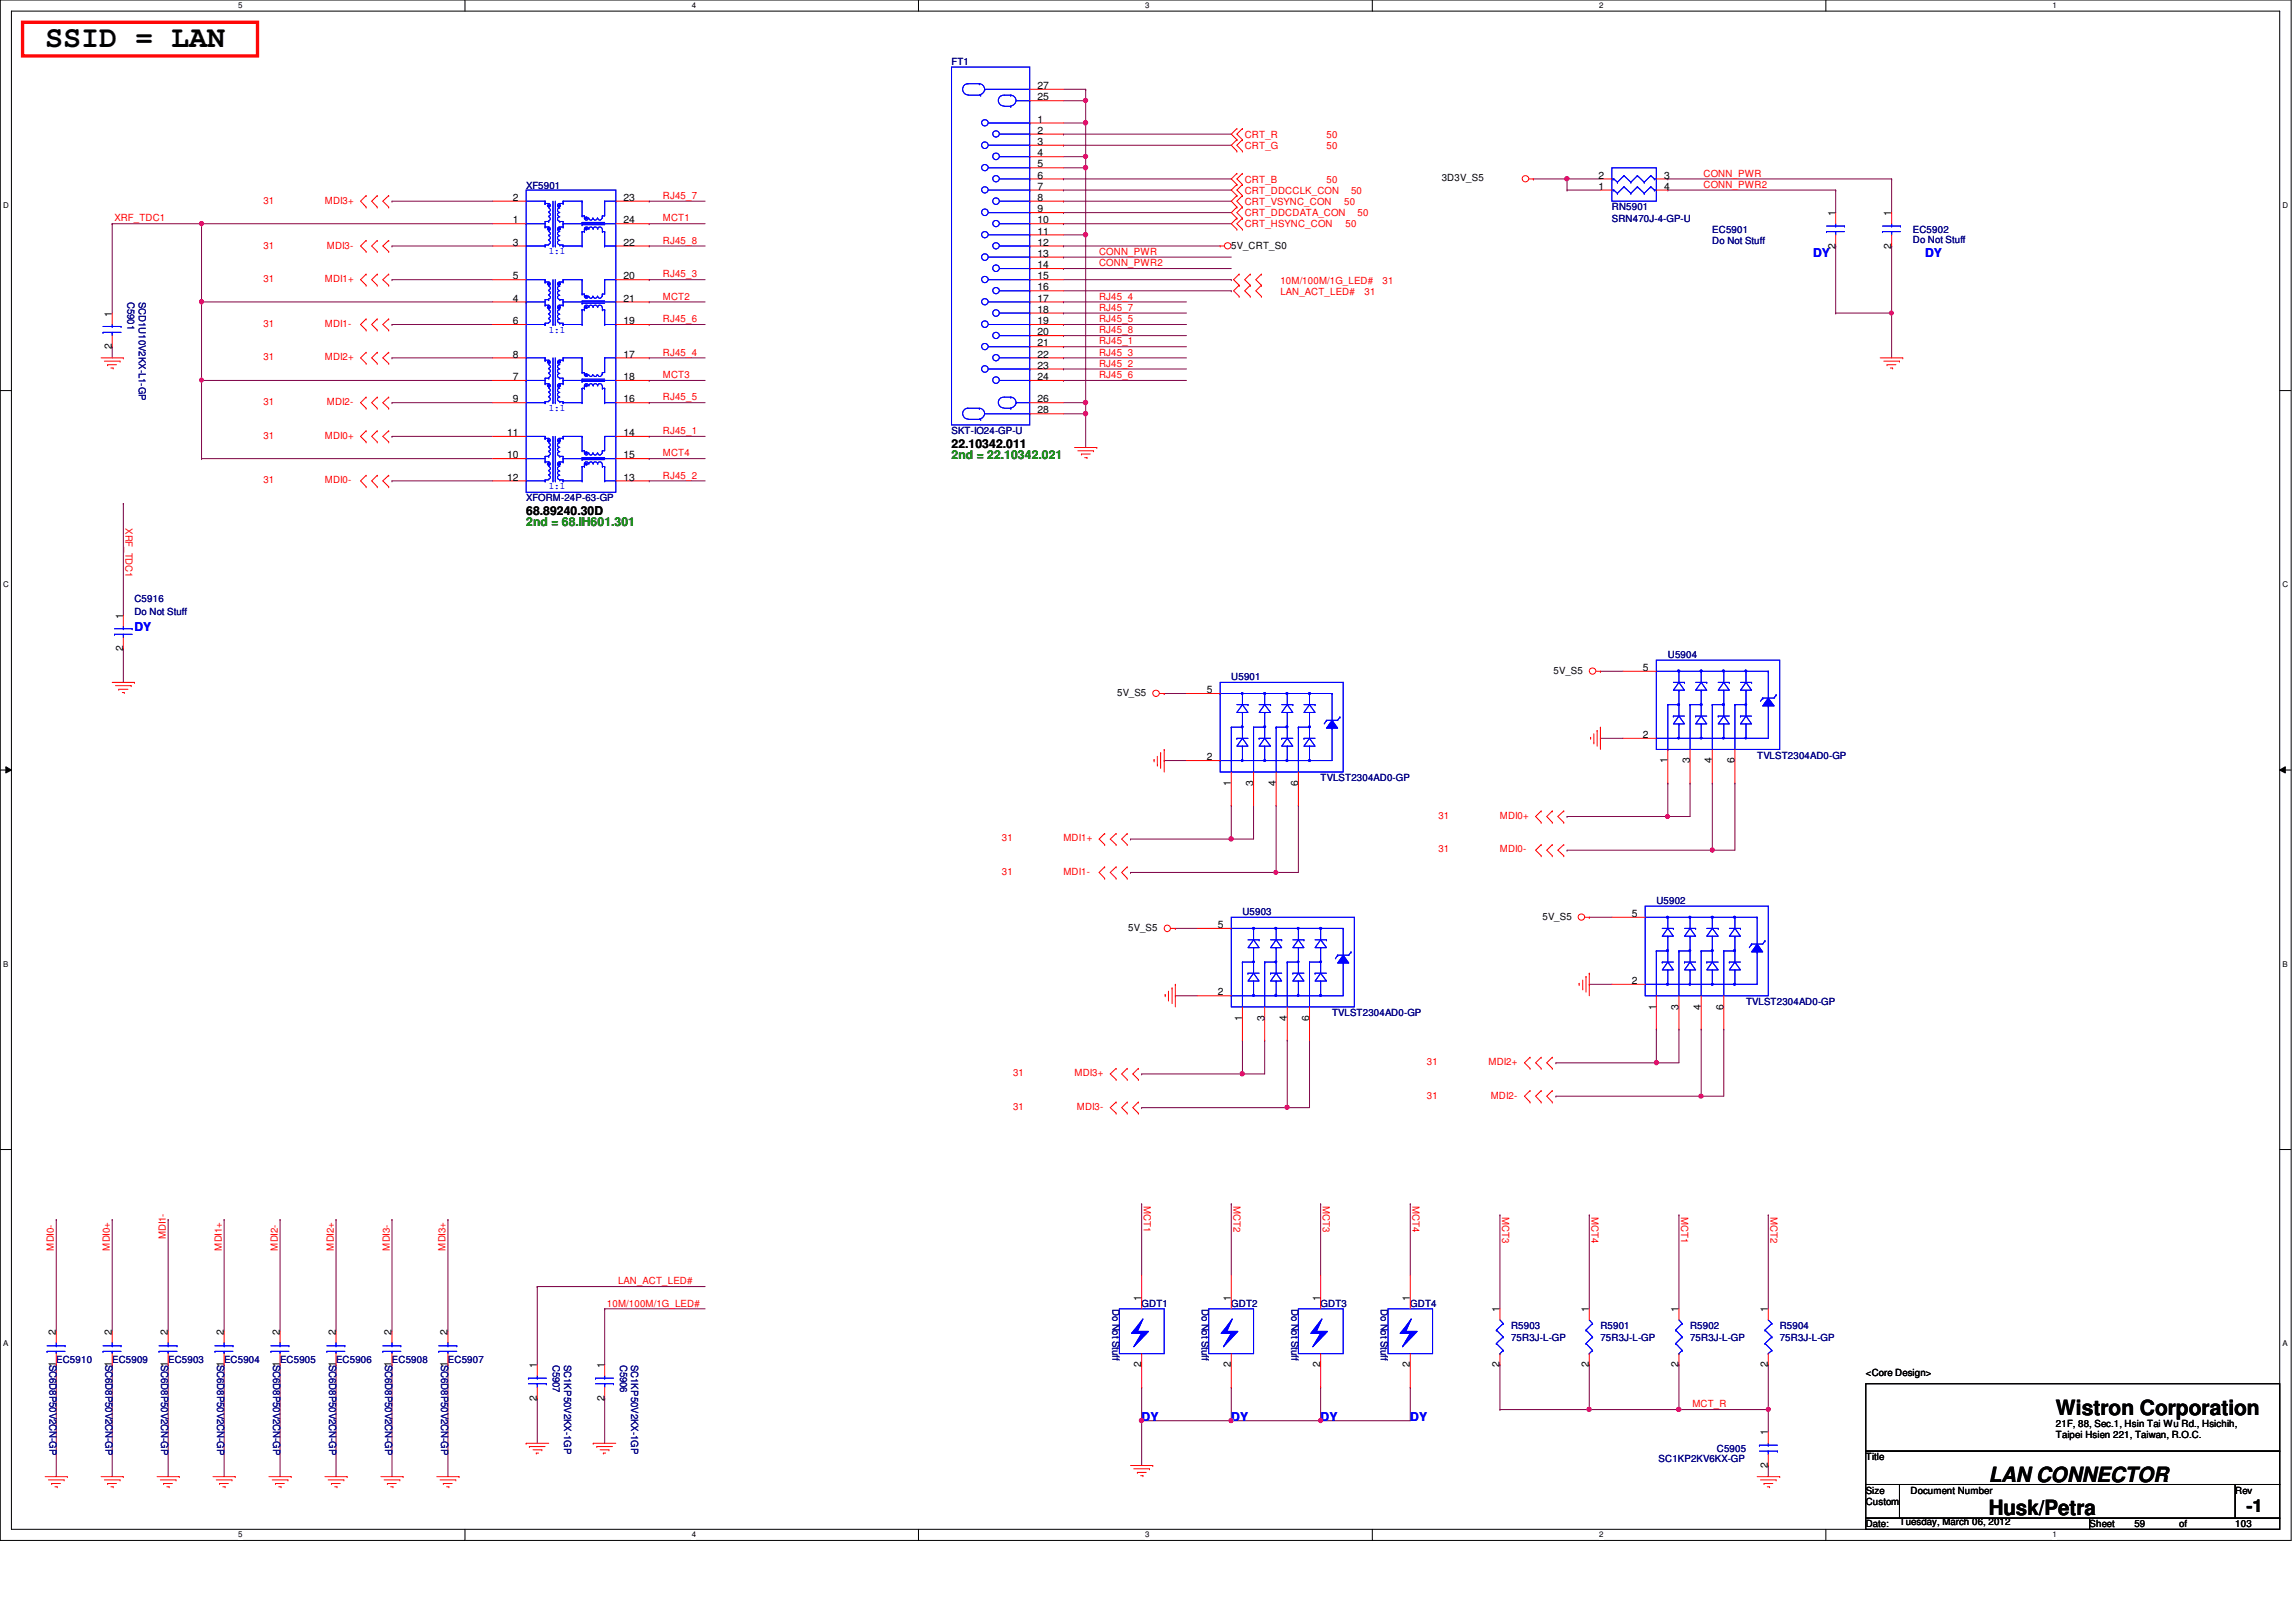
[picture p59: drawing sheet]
<svg xmlns="http://www.w3.org/2000/svg" width="297mm" height="210mm" viewBox="0 0 297 210" stroke-linecap="round" stroke-linejoin="round" font-family="sans-serif">
<defs><g id="words">
<text font-size="3.9" x="5.8" y="6.1">SSID = LAN</text>
<g font-size="2.7">
<text x="266" y="183.1">Wistron Corporation</text>
<text x="257.3" y="191.7">LAN CONNECTOR</text>
<text x="257.3" y="196.1">Husk/Petra</text>
</g>
<text font-size="2.3" x="290.6" y="195.7">-1</text>
<g font-size="1.6" fill="#00f">
<text x="234.6" y="33.3">DY</text>
<text x="249" y="33.3">DY</text>
<text x="17.4" y="81.7">DY</text>
<text x="147.7" y="183.9">DY</text>
<text x="159.3" y="183.9">DY</text>
<text x="170.9" y="183.9">DY</text>
<text x="182.5" y="183.9">DY</text>
</g>
<g font-size="1.6">
<text x="123.1" y="58">22.10342.011</text>
<text x="68.1" y="66.6">68.89240.30D</text>
</g>
<g font-size="1.6" fill="#008000">
<text x="123.1" y="59.4">2nd = 22.10342.021</text>
<text x="68.1" y="68.1">2nd = 68.IH601.301</text>
</g>
<g font-size="1.3" fill="#000080">
<text x="123.1" y="8.4">FT1</text>
<text x="68.1" y="24.5">XF5901</text>
<text x="208.5" y="27.2">RN5901</text>
<text x="208.5" y="28.7">SRN470J-4-GP-U</text>
<text x="221.5" y="30.1">EC5901</text>
<text x="221.5" y="31.6">Do Not Stuff</text>
<text x="247.5" y="30.1">EC5902</text>
<text x="247.5" y="31.5">Do Not Stuff</text>
<text x="16.5" y="39.1" transform="rotate(90 16.5 39.1)">C5901</text>
<text x="17.9" y="39.1" transform="rotate(90 17.9 39.1)">SCD1U10V2KX-L1-GP</text>
<text x="123.1" y="56.2">SKT-IO24-GP-U</text>
<text x="68.1" y="64.9">XFORM-24P-63-GP</text>
<text x="17.4" y="77.9">C5916</text>
<text x="17.4" y="79.6">Do Not Stuff</text>
<text x="159.3" y="88.1">U5901</text>
<text x="215.8" y="85.1">U5904</text>
<text x="170.9" y="101.1">TVLST2304AD0-GP</text>
<text x="227.3" y="98.2">TVLST2304AD0-GP</text>
<text x="160.7" y="118.4">U5903</text>
<text x="214.3" y="117">U5902</text>
<text x="172.3" y="131.5">TVLST2304AD0-GP</text>
<text x="225.9" y="130">TVLST2304AD0-GP</text>
<text x="143.9" y="169.4" transform="rotate(90 143.9 169.4)">Do Not Stuff</text>
<text x="147.7" y="169.1">GDT1</text>
<text x="155.5" y="169.4" transform="rotate(90 155.5 169.4)">Do Not Stuff</text>
<text x="159.3" y="169.1">GDT2</text>
<text x="167.1" y="169.4" transform="rotate(90 167.1 169.4)">Do Not Stuff</text>
<text x="170.9" y="169.1">GDT3</text>
<text x="178.6" y="169.4" transform="rotate(90 178.6 169.4)">Do Not Stuff</text>
<text x="182.5" y="169.1">GDT4</text>
<text x="195.5" y="172">R5903</text>
<text x="195.5" y="173.5">75R3J-L-GP</text>
<text x="207" y="172">R5901</text>
<text x="207" y="173.5">75R3J-L-GP</text>
<text x="218.6" y="172">R5902</text>
<text x="218.6" y="173.5">75R3J-L-GP</text>
<text x="230.2" y="172">R5904</text>
<text x="230.2" y="173.5">75R3J-L-GP</text>
<text x="6.4" y="176.6" transform="rotate(90 6.4 176.6)">SC6D8P50V2CN-GP</text>
<text x="7.3" y="176.4">EC5910</text>
<text x="13.6" y="176.6" transform="rotate(90 13.6 176.6)">SC6D8P50V2CN-GP</text>
<text x="14.5" y="176.4">EC5909</text>
<text x="20.9" y="176.6" transform="rotate(90 20.9 176.6)">SC6D8P50V2CN-GP</text>
<text x="21.8" y="176.4">EC5903</text>
<text x="28.1" y="176.6" transform="rotate(90 28.1 176.6)">SC6D8P50V2CN-GP</text>
<text x="29" y="176.4">EC5904</text>
<text x="35.3" y="176.6" transform="rotate(90 35.3 176.6)">SC6D8P50V2CN-GP</text>
<text x="36.2" y="176.4">EC5905</text>
<text x="42.6" y="176.6" transform="rotate(90 42.6 176.6)">SC6D8P50V2CN-GP</text>
<text x="43.5" y="176.4">EC5906</text>
<text x="49.8" y="176.6" transform="rotate(90 49.8 176.6)">SC6D8P50V2CN-GP</text>
<text x="50.7" y="176.4">EC5908</text>
<text x="57.1" y="176.6" transform="rotate(90 57.1 176.6)">SC6D8P50V2CN-GP</text>
<text x="58" y="176.4">EC5907</text>
<text x="71.5" y="176.6" transform="rotate(90 71.5 176.6)">C5907</text>
<text x="73" y="176.6" transform="rotate(90 73 176.6)">SC1KP50V2KX-1GP</text>
<text x="80.2" y="176.6" transform="rotate(90 80.2 176.6)">C5906</text>
<text x="81.7" y="176.6" transform="rotate(90 81.7 176.6)">SC1KP50V2KX-1GP</text>
<text x="214.6" y="189.2">SC1KP2KV6KX-GP</text>
<text x="222.1" y="188">C5905</text>
</g>
<g font-size="1.3">
<text x="134.2" y="11.5">27</text>
<text x="134.2" y="17.3">2</text>
<text x="134.2" y="15.9">1</text>
<text x="134.2" y="13">25</text>
<text x="134.2" y="18.8">3</text>
<text x="134.2" y="20.2">4</text>
<text x="134.2" y="21.7">5</text>
<text x="134.2" y="23.1">6</text>
<text x="186.5" y="23.5">3D3V_S5</text>
<text x="206.8" y="23.1">2</text>
<text x="215.3" y="23.1">3</text>
<text x="66.3" y="28.9">1</text>
<text x="66.3" y="26">2</text>
<text x="80.7" y="26">23</text>
<text x="80.7" y="28.9">24</text>
<text x="134.2" y="24.6">7</text>
<text x="134.2" y="26">8</text>
<text x="134.2" y="27.5">9</text>
<text x="134.2" y="28.9">10</text>
<text x="206.8" y="24.6">1</text>
<text x="215.3" y="24.6">4</text>
<text x="237.4" y="27.9" transform="rotate(-90 237.4 27.9)">1</text>
<text x="244.7" y="27.9" transform="rotate(-90 244.7 27.9)">1</text>
<text x="66.3" y="31.8">3</text>
<text x="80.7" y="31.8">22</text>
<text x="134.2" y="30.4">11</text>
<text x="134.2" y="31.8">12</text>
<text x="134.2" y="33.2">13</text>
<text x="134.2" y="34.7">14</text>
<text x="159.3" y="32.2">5V_CRT_S0</text>
<text x="237.4" y="32.2" transform="rotate(-90 237.4 32.2)">2</text>
<text x="244.7" y="32.2" transform="rotate(-90 244.7 32.2)">2</text>
<text x="14.5" y="41" transform="rotate(-90 14.5 41)">1</text>
<text x="66.3" y="36.2">5</text>
<text x="66.3" y="39">4</text>
<text x="66.3" y="42">6</text>
<text x="80.7" y="42">19</text>
<text x="80.7" y="36.2">20</text>
<text x="80.7" y="39">21</text>
<text x="134.2" y="36.2">15</text>
<text x="134.2" y="37.6">16</text>
<text x="134.2" y="39">17</text>
<text x="134.2" y="40.5">18</text>
<text x="134.2" y="42">19</text>
<text x="14.5" y="45.2" transform="rotate(-90 14.5 45.2)">2</text>
<text x="66.3" y="46.3">8</text>
<text x="80.7" y="46.3">17</text>
<text x="134.2" y="43.4">20</text>
<text x="134.2" y="44.8">21</text>
<text x="134.2" y="46.3">22</text>
<text x="134.2" y="47.7">23</text>
<text x="66.3" y="49.2">7</text>
<text x="66.3" y="52.1">9</text>
<text x="80.7" y="52.1">16</text>
<text x="80.7" y="49.2">18</text>
<text x="134.2" y="49.2">24</text>
<text x="134.2" y="52.1">26</text>
<text x="134.2" y="53.5">28</text>
<text x="65.6" y="59.3">10</text>
<text x="65.6" y="56.4">11</text>
<text x="80.7" y="56.4">14</text>
<text x="80.7" y="59.3">15</text>
<text x="65.6" y="62.2">12</text>
<text x="80.7" y="62.2">13</text>
<text x="15.9" y="80.1" transform="rotate(-90 15.9 80.1)">1</text>
<text x="15.9" y="84.3" transform="rotate(-90 15.9 84.3)">2</text>
<text x="156.1" y="89.7">5</text>
<text x="201" y="87.2">5V_S5</text>
<text x="212.6" y="86.8">5</text>
<text x="144.5" y="90.1">5V_S5</text>
<text x="212.6" y="95.5">2</text>
<text x="156.1" y="98.4">2</text>
<text x="159.3" y="101.7" transform="rotate(-90 159.3 101.7)">1</text>
<text x="162.1" y="101.7" transform="rotate(-90 162.1 101.7)">3</text>
<text x="165.1" y="101.7" transform="rotate(-90 165.1 101.7)">4</text>
<text x="167.9" y="101.7" transform="rotate(-90 167.9 101.7)">6</text>
<text x="215.7" y="98.8" transform="rotate(-90 215.7 98.8)">1</text>
<text x="218.6" y="98.8" transform="rotate(-90 218.6 98.8)">3</text>
<text x="221.5" y="98.8" transform="rotate(-90 221.5 98.8)">4</text>
<text x="224.4" y="98.8" transform="rotate(-90 224.4 98.8)">6</text>
<text x="199.6" y="119">5V_S5</text>
<text x="211.1" y="118.7">5</text>
<text x="146" y="120.5">5V_S5</text>
<text x="157.6" y="120.1">5</text>
<text x="157.6" y="128.8">2</text>
<text x="211.1" y="127.3">2</text>
<text x="214.2" y="130.6" transform="rotate(-90 214.2 130.6)">1</text>
<text x="217.2" y="130.6" transform="rotate(-90 217.2 130.6)">3</text>
<text x="220" y="130.6" transform="rotate(-90 220 130.6)">4</text>
<text x="223" y="130.6" transform="rotate(-90 223 130.6)">6</text>
<text x="160.7" y="132.1" transform="rotate(-90 160.7 132.1)">1</text>
<text x="163.6" y="132.1" transform="rotate(-90 163.6 132.1)">3</text>
<text x="166.5" y="132.1" transform="rotate(-90 166.5 132.1)">4</text>
<text x="169.4" y="132.1" transform="rotate(-90 169.4 132.1)">6</text>
<text x="7.2" y="172.7" transform="rotate(-90 7.2 172.7)">2</text>
<text x="14.5" y="172.7" transform="rotate(-90 14.5 172.7)">2</text>
<text x="21.7" y="172.7" transform="rotate(-90 21.7 172.7)">2</text>
<text x="29" y="172.7" transform="rotate(-90 29 172.7)">2</text>
<text x="36.2" y="172.7" transform="rotate(-90 36.2 172.7)">2</text>
<text x="43.4" y="172.7" transform="rotate(-90 43.4 172.7)">2</text>
<text x="50.7" y="172.7" transform="rotate(-90 50.7 172.7)">2</text>
<text x="57.9" y="172.7" transform="rotate(-90 57.9 172.7)">2</text>
<text x="147.7" y="168.4" transform="rotate(-90 147.7 168.4)">1</text>
<text x="159.3" y="168.4" transform="rotate(-90 159.3 168.4)">1</text>
<text x="170.8" y="168.4" transform="rotate(-90 170.8 168.4)">1</text>
<text x="182.4" y="168.4" transform="rotate(-90 182.4 168.4)">1</text>
<text x="194" y="169.8" transform="rotate(-90 194 169.8)">1</text>
<text x="205.6" y="169.8" transform="rotate(-90 205.6 169.8)">1</text>
<text x="217.2" y="169.8" transform="rotate(-90 217.2 169.8)">1</text>
<text x="228.7" y="169.8" transform="rotate(-90 228.7 169.8)">1</text>
<text x="7.2" y="177" transform="rotate(-90 7.2 177)">1</text>
<text x="14.5" y="177" transform="rotate(-90 14.5 177)">1</text>
<text x="21.7" y="177" transform="rotate(-90 21.7 177)">1</text>
<text x="29" y="177" transform="rotate(-90 29 177)">1</text>
<text x="36.2" y="177" transform="rotate(-90 36.2 177)">1</text>
<text x="43.4" y="177" transform="rotate(-90 43.4 177)">1</text>
<text x="50.7" y="177" transform="rotate(-90 50.7 177)">1</text>
<text x="57.9" y="177" transform="rotate(-90 57.9 177)">1</text>
<text x="69.5" y="177" transform="rotate(-90 69.5 177)">1</text>
<text x="78.2" y="177" transform="rotate(-90 78.2 177)">1</text>
<text x="147.7" y="177" transform="rotate(-90 147.7 177)">2</text>
<text x="159.3" y="177" transform="rotate(-90 159.3 177)">2</text>
<text x="170.8" y="177" transform="rotate(-90 170.8 177)">2</text>
<text x="182.4" y="177" transform="rotate(-90 182.4 177)">2</text>
<text x="194" y="177" transform="rotate(-90 194 177)">2</text>
<text x="205.6" y="177" transform="rotate(-90 205.6 177)">2</text>
<text x="217.2" y="177" transform="rotate(-90 217.2 177)">2</text>
<text x="228.7" y="177" transform="rotate(-90 228.7 177)">2</text>
<text x="241.4" y="178.1">&lt;Core Design&gt;</text>
<text x="69.5" y="181.3" transform="rotate(-90 69.5 181.3)">2</text>
<text x="78.2" y="181.3" transform="rotate(-90 78.2 181.3)">2</text>
<text x="228.7" y="185.8" transform="rotate(-90 228.7 185.8)">1</text>
<text x="266" y="184.6">21F, 88, Sec.1, Hsin Tai Wu Rd., Hsichih,</text>
<text x="228.7" y="190" transform="rotate(-90 228.7 190)">2</text>
<text x="241.4" y="189">Title</text>
<text x="266" y="186.1">Taipei Hsien 221, Taiwan, R.O.C.</text>
<text x="241.4" y="193.3">Size</text>
<text x="241.4" y="197.7">Date:</text>
<text x="241.4" y="194.7">Custom</text>
<text x="245.7" y="197.4">Tuesday, March 06, 2012</text>
<text x="247.2" y="193.3">Document Number</text>
<text x="270.3" y="197.7">Sheet</text>
<text x="276.1" y="197.7">59</text>
<text x="281.9" y="197.7">of</text>
<text x="289.2" y="197.7">103</text>
<text x="289.2" y="193.3">Rev</text>
</g>
<g font-size="1.3" fill="#f00">
<text x="161" y="17.8">CRT_R</text>
<text x="171.6" y="17.8">50</text>
<text x="161" y="23.6">CRT_B</text>
<text x="161" y="19.3">CRT_G</text>
<text x="171.6" y="23.6">50</text>
<text x="171.6" y="19.3">50</text>
<text x="220.4" y="22.9">CONN_PWR</text>
<text x="14.8" y="28.7">XRF_TDC1</text>
<text x="34.1" y="26.4">31</text>
<text x="42" y="26.4">MDI3+</text>
<text x="85.8" y="25.7">RJ45_7</text>
<text x="85.8" y="28.7">MCT1</text>
<text x="161" y="29.4">CRT_HSYNC_CON</text>
<text x="161" y="26.5">CRT_VSYNC_CON</text>
<text x="161" y="28">CRT_DDCDATA_CON</text>
<text x="161" y="25.1">CRT_DDCCLK_CON</text>
<text x="173.9" y="26.5">50</text>
<text x="174.1" y="29.4">50</text>
<text x="174.8" y="25.1">50</text>
<text x="175.6" y="28">50</text>
<text x="220.4" y="24.3">CONN_PWR2</text>
<text x="34.1" y="32.2">31</text>
<text x="42.3" y="32.2">MDI3-</text>
<text x="85.8" y="31.5">RJ45_8</text>
<text x="85.8" y="35.9">RJ45_3</text>
<text x="142.2" y="33">CONN_PWR</text>
<text x="142.2" y="34.5">CONN_PWR2</text>
<text x="34.1" y="36.5">31</text>
<text x="42" y="36.5">MDI1+</text>
<text x="85.8" y="38.8">MCT2</text>
<text x="85.8" y="41.7">RJ45_6</text>
<text x="142.2" y="40.2">RJ45_7</text>
<text x="142.2" y="41.7">RJ45_5</text>
<text x="142.2" y="38.8">RJ45_4</text>
<text x="165.6" y="36.8">10M/100M/1G_LED#</text>
<text x="165.6" y="38.2">LAN_ACT_LED#</text>
<text x="176.5" y="38.2">31</text>
<text x="178.9" y="36.8">31</text>
<text x="34.1" y="42.3">31</text>
<text x="34.1" y="46.7">31</text>
<text x="42" y="42.3">MDI1-</text>
<text x="42" y="46.7">MDI2+</text>
<text x="85.8" y="46">RJ45_4</text>
<text x="142.2" y="46">RJ45_3</text>
<text x="142.2" y="47.5">RJ45_2</text>
<text x="142.2" y="43.1">RJ45_8</text>
<text x="142.2" y="44.6">RJ45_1</text>
<text x="34.1" y="52.4">31</text>
<text x="42.3" y="52.4">MDI2-</text>
<text x="85.8" y="48.9">MCT3</text>
<text x="85.8" y="51.8">RJ45_5</text>
<text x="142.2" y="48.9">RJ45_6</text>
<text x="34.1" y="56.8">31</text>
<text x="42" y="56.8">MDI0+</text>
<text x="85.8" y="59.1">MCT4</text>
<text x="85.8" y="56.2">RJ45_1</text>
<text x="34.1" y="62.6">31</text>
<text x="42" y="62.6">MDI0-</text>
<text x="85.8" y="61.9">RJ45_2</text>
<text x="16.3" y="68.3" transform="rotate(90 16.3 68.3)">XRF_TDC1</text>
<text x="186.1" y="106">31</text>
<text x="194.1" y="106">MDI0+</text>
<text x="129.6" y="113.2">31</text>
<text x="129.6" y="108.9">31</text>
<text x="137.6" y="113.2">MDI1-</text>
<text x="137.6" y="108.9">MDI1+</text>
<text x="186.1" y="110.3">31</text>
<text x="194.1" y="110.3">MDI0-</text>
<text x="184.6" y="137.8">31</text>
<text x="192.6" y="137.8">MDI2+</text>
<text x="131.1" y="139.3">31</text>
<text x="131.1" y="143.6">31</text>
<text x="139" y="139.3">MDI3+</text>
<text x="139.3" y="143.6">MDI3-</text>
<text x="184.6" y="142.2">31</text>
<text x="192.9" y="142.2">MDI2-</text>
<text x="7" y="161.8" transform="rotate(-90 7 161.8)">MDI0-</text>
<text x="14.2" y="161.8" transform="rotate(-90 14.2 161.8)">MDI0+</text>
<text x="21.5" y="160.4" transform="rotate(-90 21.5 160.4)">MDI1-</text>
<text x="28.7" y="161.8" transform="rotate(-90 28.7 161.8)">MDI1+</text>
<text x="35.9" y="161.8" transform="rotate(-90 35.9 161.8)">MDI2-</text>
<text x="43.2" y="161.8" transform="rotate(-90 43.2 161.8)">MDI2+</text>
<text x="50.4" y="161.8" transform="rotate(-90 50.4 161.8)">MDI3-</text>
<text x="57.7" y="161.8" transform="rotate(-90 57.7 161.8)">MDI3+</text>
<text x="148" y="156.1" transform="rotate(90 148 156.1)">MCT1</text>
<text x="159.6" y="156.1" transform="rotate(90 159.6 156.1)">MCT2</text>
<text x="171.2" y="156.1" transform="rotate(90 171.2 156.1)">MCT3</text>
<text x="182.7" y="156.1" transform="rotate(90 182.7 156.1)">MCT4</text>
<text x="194.3" y="157.5" transform="rotate(90 194.3 157.5)">MCT3</text>
<text x="205.9" y="157.5" transform="rotate(90 205.9 157.5)">MCT4</text>
<text x="217.5" y="157.5" transform="rotate(90 217.5 157.5)">MCT1</text>
<text x="229.1" y="157.5" transform="rotate(90 229.1 157.5)">MCT2</text>
<text x="80" y="166.2">LAN_ACT_LED#</text>
<text x="78.5" y="169.1">10M/100M/1G_LED#</text>
<text x="218.9" y="182.1">MCT_R</text>
</g>
<g font-size="1.3" fill="#00f">
<text x="71" y="32.9">1:1</text>
<text x="71" y="43.1">1:1</text>
<text x="71" y="53.2">1:1</text>
<text x="71" y="63.3">1:1</text>
</g>
<g font-size="1">
<text x="30.8" y="1.1">5</text>
<text x="89.5" y="1.1">4</text>
<text x="148.2" y="1.1">3</text>
<text x="206.9" y="1.1">2</text>
<text x="265.6" y="1.1">1</text>
<text x=".4" y="26.9">D</text>
<text x="295.3" y="26.9">D</text>
<text x=".4" y="76">C</text>
<text x="295.3" y="76">C</text>
<text x=".4" y="125.1">B</text>
<text x="295.3" y="125.1">B</text>
<text x=".4" y="174.2">A</text>
<text x="295.3" y="174.2">A</text>
<text x="30.8" y="199">5</text>
<text x="89.5" y="199">4</text>
<text x="148.2" y="199">3</text>
<text x="206.9" y="199">2</text>
<text x="265.6" y="199">1</text>
</g>
</g></defs>
<path d="M0 0h296.4v199.3h-296.4zM1.5 1.4h293.4v196.5h-293.4z" fill="none" stroke="#000" stroke-width=".13"/>
<g fill="#fff">
<path d="M30.8 .2h.6v1.1h-.6z"/>
<path d="M30.8 198.1h.6v1.1h-.6z"/>
</g>
<path d="M60.2 0v1.4M60.2 197.9v1.4" fill="none" stroke="#000" stroke-width=".13"/>
<g fill="#fff">
<path d="M89.5 .2h.5v1.1h-.5z"/>
<path d="M89.5 198.1h.5v1.1h-.5z"/>
</g>
<path d="M118.8 0v1.4M118.8 197.9v1.4" fill="none" stroke="#000" stroke-width=".13"/>
<g fill="#fff">
<path d="M148.2 .2h.5v1.1h-.5z"/>
<path d="M148.2 198.1h.5v1.1h-.5z"/>
</g>
<path d="M177.5 0v1.4M177.5 197.9v1.4" fill="none" stroke="#000" stroke-width=".13"/>
<g fill="#fff">
<path d="M206.9 .2h.5v1.1h-.5z"/>
<path d="M206.9 198.1h.5v1.1h-.5z"/>
</g>
<path d="M236.2 0v1.4M236.2 197.9v1.4" fill="none" stroke="#000" stroke-width=".13"/>
<g fill="#fff">
<path d="M265.6 .2h.5v1.1h-.5z"/>
<path d="M265.6 198.1h.5v1.1h-.5z"/>
<path d="M.4 26h.7v1.1h-.7z"/>
<path d="M295.3 26h.7v1.1h-.7z"/>
<path d="M.4 75.1h.7v1.1h-.7z"/>
<path d="M295.3 75.1h.7v1.1h-.7z"/>
</g>
<path d="M0 50.5h1.5M294.9 50.5h1.5" fill="none" stroke="#000" stroke-width=".13"/>
<g fill="#fff">
<path d="M.4 124.2h.7v1.1h-.7z"/>
<path d="M295.3 124.2h.7v1.1h-.7z"/>
</g>
<path d="M0 99.7h1.5M.8 99.2l.7 .5-.7 .3zM294.9 99.7l.8-.5v.8zM294.9 99.7h1.5" fill="none" stroke="#000" stroke-width=".13"/>
<path d="M.8 99.2l.7 .5-.7 .3zM294.9 99.7l.8-.5v.8z" fill="#000"/>
<g fill="#fff">
<path d="M.4 173.3h.7v1.2h-.7z"/>
<path d="M295.3 173.3h.6v1.2h-.6z"/>
</g>
<path d="M0 148.8h1.5M294.9 148.8h1.5" fill="none" stroke="#000" stroke-width=".13"/>
<g fill="none" stroke="#800040" stroke-width=".13">
<path d="M202.7 23.2h.1M202.7 23.2h4.3M215.8 23.2h.1M215.8 23.2h28.9M237.5 31.8h.1M237.5 24.6h.1M237.5 24.6v2.9M237.5 31.8v8.7M244.7 31.8h.1M244.7 23.2h.1M244.7 23.2v4.3M244.7 31.8v8.7"/>
<path d="M69.5 181h.1M69.5 181v5.8M78.2 181h.1M78.2 181v5.8"/>
</g>
<circle cx="202.7" cy="23.1" r=".29" fill="#f0f"/>
<circle cx="202.7" cy="23.1" r=".29" fill="none" stroke="#f0f" stroke-width=".13"/>
<path d="M215.8 24.6h.1M215.8 24.6h21.7M244.7 40.5h.1M244.7 40.5v5.8" fill="none" stroke="#800040" stroke-width=".13"/>
<circle cx="244.7" cy="40.5" r=".26" fill="#f0f"/>
<circle cx="244.7" cy="40.5" r=".26" fill="none" stroke="#f0f" stroke-width=".13"/>
<g fill="none" stroke="#800040" stroke-width=".13">
<path d="M14.5 29h.1M14.5 29v11.5M198.4 23.2h.1M198.4 23.2h4.3M202.7 24.6h.1M202.7 23.2h.1M202.7 24.6h4.3M202.7 23.2v1.4M14.5 44.9h.1M14.5 44.9v1.4M237.5 40.5h.1M237.5 40.5h7.2"/>
<path d="M16 65.2h.1M16 65.2v14.4M16 83.9h.1M16 83.9v4.4M7.3 157.8h.1M7.3 157.8v14.5M14.5 157.8h.1M14.5 157.8v14.5M21.8 157.8h.1M21.8 157.8v14.5M29 157.8h.1M29 157.8v14.5"/>
<path d="M36.2 157.8h.1M36.2 157.8v14.5M43.5 157.8h.1M43.5 157.8v14.5M50.7 157.8h.1M50.7 157.8v14.5M58 157.8h.1M58 157.8v14.5M194.1 157.2h.1M194.1 157.2v12.2M7.3 176.6h.1M7.3 176.6v14.5"/>
<path d="M14.5 176.6h.1M14.5 176.6v14.5M21.8 176.6h.1M21.8 176.6v14.5M29 176.6h.1M29 176.6v14.5M36.2 176.6h.1M36.2 176.6v14.5M43.5 176.6h.1M43.5 176.6v14.5M50.7 176.6h.1M50.7 176.6v14.5"/>
<path d="M58 176.6h.1M58 176.6v14.5M69.5 166.5h.1M69.5 166.5v10.1M69.5 166.5h21.7M78.2 169.4h.1M78.2 169.4h13M78.2 169.4v7.2M194.1 176.6h.1M194.1 176.6v5.8M205.6 176.6h.1M205.6 176.6v5.8"/>
</g>
<circle cx="205.6" cy="182.4" r=".29" fill="#f0f"/>
<circle cx="205.6" cy="182.4" r=".29" fill="none" stroke="#f0f" stroke-width=".13"/>
<path d="M205.6 157.2h.1M205.6 157.2v12.2M217.2 176.6h.1M217.2 176.6v5.8" fill="none" stroke="#800040" stroke-width=".13"/>
<circle cx="217.2" cy="182.4" r=".29" fill="#f0f"/>
<circle cx="217.2" cy="182.4" r=".29" fill="none" stroke="#f0f" stroke-width=".13"/>
<path d="M217.2 157.2h.1M217.2 157.2v12.2M228.8 176.6h.1M228.8 176.6v5.8" fill="none" stroke="#800040" stroke-width=".13"/>
<circle cx="228.7" cy="182.4" r=".27" fill="#f0f"/>
<circle cx="228.7" cy="182.4" r=".27" fill="none" stroke="#f0f" stroke-width=".13"/>
<g fill="none" stroke="#800040" stroke-width=".13">
<path d="M147.7 155.8h.1M147.7 155.8v9.3M159.3 155.8h.1M159.3 155.8v9.3M170.9 155.8h.1M170.9 155.8v9.3M182.5 155.8h.1M182.5 155.8v9.3M228.8 157.2h.1M228.8 157.2v12.2M170.9 179.5h.1M170.9 179.5v4.4"/>
<path d="M182.5 179.5h.1M182.5 179.5v4.4h-11.6M170.9 183.9h.1M194.1 182.4h.1M194.1 182.4h34.7M205.6 182.4h.1M217.2 182.4h.1M228.8 182.4h.1M228.8 189.7h.1M228.8 182.4v2.9M228.8 189.7v1.4"/>
</g>
<circle cx="170.8" cy="183.8" r=".27" fill="#f0f"/>
<circle cx="170.8" cy="183.8" r=".27" fill="none" stroke="#f0f" stroke-width=".13"/>
<path d="M147.7 179.5h.1M147.7 179.5v4.4M147.7 183.9h.1M147.7 183.9h11.6" fill="none" stroke="#800040" stroke-width=".13"/>
<circle cx="159.3" cy="183.8" r=".29" fill="#f0f"/>
<circle cx="159.3" cy="183.8" r=".29" fill="none" stroke="#f0f" stroke-width=".13"/>
<circle cx="147.7" cy="183.8" r=".29" fill="#f0f"/>
<circle cx="147.7" cy="183.8" r=".29" fill="none" stroke="#f0f" stroke-width=".13"/>
<path d="M147.7 139h.1M147.7 139h13M166.5 143.3h.1M166.5 143.3h2.9M159.3 179.5h.1M159.3 179.5v4.4M147.7 183.9h.1M147.7 183.9v5.8M159.3 183.9h.1M159.3 183.9h11.6" fill="none" stroke="#800040" stroke-width=".13"/>
<circle cx="160.7" cy="139" r=".29" fill="#f0f"/>
<circle cx="160.7" cy="139" r=".29" fill="none" stroke="#f0f" stroke-width=".13"/>
<path d="M160.7 134.6h.1M160.7 134.6v4.4M166.5 134.6h.1M166.5 134.6v8.7M169.4 134.6h.1M169.4 134.6v8.7" fill="none" stroke="#800040" stroke-width=".13"/>
<circle cx="166.5" cy="143.3" r=".27" fill="#f0f"/>
<circle cx="166.5" cy="143.3" r=".27" fill="none" stroke="#f0f" stroke-width=".13"/>
<path d="M202.7 105.7h.1M202.7 105.7h13.1M221.5 110h.1M221.5 110h2.9M160.7 139h.1M163.6 134.6h.1M163.6 134.6v4.4h-2.9M147.7 143.3h.1M147.7 143.3h18.8" fill="none" stroke="#800040" stroke-width=".13"/>
<circle cx="215.7" cy="105.7" r=".26" fill="#f0f"/>
<circle cx="215.7" cy="105.7" r=".26" fill="none" stroke="#f0f" stroke-width=".13"/>
<path d="M215.8 101.3h.1M215.8 101.3v4.4M221.5 101.3h.1M221.5 101.3v8.7M224.4 101.3h.1M224.4 101.3v8.7" fill="none" stroke="#800040" stroke-width=".13"/>
<circle cx="221.5" cy="110" r=".27" fill="#f0f"/>
<circle cx="221.5" cy="110" r=".27" fill="none" stroke="#f0f" stroke-width=".13"/>
<path d="M202.7 110h.1M202.7 110h18.8M215.8 105.7h.1M218.6 101.3h.1M218.6 101.3v4.4h-2.8M201.3 137.5h.1M201.3 137.5h13M220.1 141.9h.1M220.1 141.9h2.9" fill="none" stroke="#800040" stroke-width=".13"/>
<circle cx="214.3" cy="137.5" r=".27" fill="#f0f"/>
<circle cx="214.3" cy="137.5" r=".27" fill="none" stroke="#f0f" stroke-width=".13"/>
<path d="M214.3 133.2h.1M214.3 133.2v4.3M220.1 133.2h.1M220.1 133.2v8.7M223 133.2h.1M223 133.2v8.7" fill="none" stroke="#800040" stroke-width=".13"/>
<circle cx="220.1" cy="141.9" r=".27" fill="#f0f"/>
<circle cx="220.1" cy="141.9" r=".27" fill="none" stroke="#f0f" stroke-width=".13"/>
<g fill="none" stroke="#800040" stroke-width=".13">
<path d="M150.6 98.4h.1M150.6 98.4h2.9M207 95.5h.1M207 86.9h.1M207 95.5h3M207 86.9h3M146.3 108.6h.1M146.3 108.6h13M165.1 112.9h.1M165.1 112.9h2.9M205.6 118.7h.1M205.6 118.7h2.9"/>
<path d="M152.1 128.9h.1M152.1 120.1h.1M152.1 128.9h2.8M152.1 120.1h2.8M205.6 127.4h.1M205.6 127.4h2.9M214.3 137.5h.1M217.2 133.2h.1M217.2 133.2v4.3h-2.9M201.3 141.9h.1M201.3 141.9h18.8"/>
</g>
<circle cx="159.3" cy="108.6" r=".29" fill="#f0f"/>
<circle cx="159.3" cy="108.6" r=".29" fill="none" stroke="#f0f" stroke-width=".13"/>
<path d="M150.6 89.7h.1M150.6 89.7h2.9M159.3 104.2h.1M159.3 104.2v4.4M165.1 104.2h.1M165.1 104.2v8.7M168 104.2h.1M168 104.2v8.7" fill="none" stroke="#800040" stroke-width=".13"/>
<circle cx="165.1" cy="112.9" r=".26" fill="#f0f"/>
<circle cx="165.1" cy="112.9" r=".26" fill="none" stroke="#f0f" stroke-width=".13"/>
<g fill="none" stroke="#800040" stroke-width=".13">
<path d="M14.5 29h.1M14.5 29h49.3M26.1 29h.1M26.1 39.1h.1M26.1 39.1h37.7M26.1 29v10.1M50.7 31.8h.1M50.7 26h.1M50.7 36.2h.1M50.7 31.8h13.1M50.7 26h13.1M50.7 36.2h13.1"/>
<path d="M84 26h.1M84 31.8h.1M84 29h.1M84 39.1h.1M84 36.2h.1M84 29h7.2M84 31.8h7.2M84 26h7.2M84 36.2h7.2M84 39.1h7.2M50.7 42h.1M50.7 46.3h.1"/>
<path d="M50.7 52.1h.1M50.7 56.5h.1M50.7 42h13.1M50.7 46.3h13.1M50.7 52.1h13.1M50.7 56.5h13.1M84 49.2h.1M84 59.4h.1M84 42h.1M84 46.3h.1M84 52.1h.1M84 56.5h.1"/>
<path d="M84 42h7.2M84 46.3h7.2M84 52.1h7.2M84 56.5h7.2M84 49.2h7.2M84 59.4h7.2M50.7 62.2h.1M50.7 62.2h13.1M84 62.2h.1M84 62.2h7.2M146.3 112.9h.1M146.3 112.9h18.8"/>
<path d="M159.3 108.6h.1M162.2 104.2h.1M162.2 104.2v4.4h-2.9"/>
</g>
<circle cx="26.1" cy="28.9" r=".27" fill="#f0f"/>
<circle cx="26.1" cy="28.9" r=".27" fill="none" stroke="#f0f" stroke-width=".13"/>
<path d="M26.1 39.1h.1M26.1 39.1v10.1M26.1 49.2h.1M26.1 49.2h37.7" fill="none" stroke="#800040" stroke-width=".13"/>
<circle cx="26.1" cy="39" r=".27" fill="#f0f"/>
<circle cx="26.1" cy="39" r=".27" fill="none" stroke="#f0f" stroke-width=".13"/>
<path d="M26.1 59.4h.1M26.1 49.2h.1M26.1 59.4h37.7M26.1 49.2v10.2" fill="none" stroke="#800040" stroke-width=".13"/>
<circle cx="26.1" cy="49.2" r=".26" fill="#f0f"/>
<circle cx="26.1" cy="49.2" r=".26" fill="none" stroke="#f0f" stroke-width=".13"/>
<g fill="none" stroke="#800040" stroke-width=".13">
<path d="M137.6 13h2.9M140.5 13h.1M137.6 33.3h.1M137.6 34.8h.1M137.6 33.3h21.7M137.6 34.8h21.7M137.6 36.2h21.7M159.3 36.2h.1M137.6 52.1h2.9M137.6 53.6h2.9M140.5 52.1h.1M140.5 53.6h.1"/>
<path d="M140.5 52.1v1.5"/>
</g>
<circle cx="140.4" cy="52.1" r=".29" fill="#f0f"/>
<circle cx="140.4" cy="52.1" r=".29" fill="none" stroke="#f0f" stroke-width=".13"/>
<path d="M140.5 53.6h.1M140.5 53.6v4.3" fill="none" stroke="#800040" stroke-width=".13"/>
<circle cx="140.4" cy="53.5" r=".29" fill="#f0f"/>
<circle cx="140.4" cy="53.5" r=".29" fill="none" stroke="#f0f" stroke-width=".13"/>
<path d="M140.5 30.4h.1M140.5 30.4v21.7" fill="none" stroke="#800040" stroke-width=".13"/>
<circle cx="140.4" cy="30.4" r=".29" fill="#f0f"/>
<circle cx="140.4" cy="30.4" r=".29" fill="none" stroke="#f0f" stroke-width=".13"/>
<path d="M137.6 11.6h2.9M140.5 11.6h.1M140.5 13h.1M140.5 11.6v1.4M137.6 40.5h.1M137.6 46.3h.1M137.6 47.8h.1M137.6 42h.1M137.6 40.5h15.9M137.6 46.3h15.9M137.6 47.8h15.9M137.6 42h15.9" fill="none" stroke="#800040" stroke-width=".13"/>
<circle cx="140.4" cy="13" r=".27" fill="#f0f"/>
<circle cx="140.4" cy="13" r=".27" fill="none" stroke="#f0f" stroke-width=".13"/>
<g fill="none" stroke="#800040" stroke-width=".13">
<path d="M137.6 17.4h.1M137.6 17.4h21.7M137.6 39.1h.1M137.6 23.2h.1M137.6 26h.1M137.6 29h.1M137.6 27.5h.1M137.6 24.6h.1M137.6 31.8h.1M137.6 37.6h21.7M137.6 39.1h15.9M137.6 23.2h21.7"/>
<path d="M137.6 26h21.7M137.6 29h21.7M137.6 27.5h21.7M137.6 24.6h21.7M137.6 31.8h20.3M137.6 30.4h2.9M140.5 30.4h.1M140.5 21.7h.1M140.5 21.7v8.7M159.3 37.6h.1M137.6 43.4h.1M137.6 49.2h.1"/>
<path d="M137.6 44.9h.1M137.6 43.4h15.9M137.6 49.2h15.9M137.6 44.9h15.9"/>
</g>
<circle cx="140.4" cy="21.7" r=".29" fill="#f0f"/>
<circle cx="140.4" cy="21.7" r=".29" fill="none" stroke="#f0f" stroke-width=".13"/>
<path d="M137.6 18.8h.1M137.6 15.9h2.9M137.6 18.8h21.7M140.5 15.9h.1M140.5 13h.1M140.5 13v2.9M137.6 21.7h2.9M137.6 20.3h2.9M140.5 20.3h.1M140.5 21.7h.1M140.5 20.3v1.4" fill="none" stroke="#800040" stroke-width=".13"/>
<circle cx="140.4" cy="20.2" r=".27" fill="#f0f"/>
<circle cx="140.4" cy="20.2" r=".27" fill="none" stroke="#f0f" stroke-width=".13"/>
<path d="M140.5 15.9h.1M140.5 15.9v4.4" fill="none" stroke="#800040" stroke-width=".13"/>
<circle cx="140.4" cy="15.9" r=".29" fill="#f0f"/>
<circle cx="140.4" cy="15.9" r=".29" fill="none" stroke="#f0f" stroke-width=".13"/>
<g fill="none" stroke="#f00" stroke-width=".13">
<path d="M160 16.6h.1M160 18.1h.1M160 19.6h.1M160 16.6l-.7 .8 .7 .7M160 18.1l-.7 .7 .7 .8M160.7 18.1h.1M160.7 16.6h.1M160.7 19.6h.1M160.7 16.6l-.7 .8 .7 .7M160.7 18.1l-.7 .7 .7 .8M47.4 25.3h.1M47.4 26.8h.1"/>
<path d="M47.4 31.1h.1M47.4 32.6h.1M47.4 35.5h.1M47.4 36.9h.1M47.4 25.3l-.8 .7 .8 .8M47.4 31.1l-.8 .7 .8 .8M47.4 35.5l-.8 .7 .8 .7M48.8 26.8h.1M48.8 25.3h.1M48.8 32.6h.1M48.8 31.1h.1M48.8 36.9h.1"/>
<path d="M48.8 35.5h.1M48.8 25.3l-.7 .7 .7 .8M48.8 31.1l-.7 .7 .7 .8M48.8 35.5l-.7 .7 .7 .7M50.3 25.3h.1M50.3 26.8h.1M50.3 31.1h.1M50.3 32.6h.1M50.3 35.5h.1M50.3 36.9h.1M50.3 25.3l-.8 .7 .8 .8M50.3 31.1l-.8 .7 .8 .8"/>
<path d="M50.3 35.5l-.8 .7 .8 .7M157.9 31.8h.1M157.9 31.8h.5M160 22.4h.1M160 23.9h.1M160 28.2h.1M160 29.7h.1M160 25.3h.1M160 26.8h.1M160 22.4l-.7 .8 .7 .7M160 28.2l-.7 .8 .7 .7M160 25.3l-.7 .7 .7 .8"/>
<path d="M160 26.8l-.7 .7 .7 .7M160 23.9l-.7 .7 .7 .7M160.3 36.9h.1M160.3 35.5h.1M160.3 38.4h.1M160.3 36.9l-.7 .7 .7 .8M160.3 35.5l-.7 .7 .7 .7M160.7 23.9h.1M160.7 22.4h.1M160.7 29.7h.1M160.7 28.2h.1M160.7 26.8h.1"/>
<path d="M160.7 25.3h.1M160.7 22.4l-.7 .8 .7 .7M160.7 28.2l-.7 .8 .7 .7M160.7 25.3l-.7 .7 .7 .8M160.7 26.8l-.7 .7 .7 .7M160.7 23.9l-.7 .7 .7 .7M161.8 35.5h.1M161.8 36.9h.1M161.8 38.4h.1M161.8 35.5l-.8 .7 .8 .7M161.8 36.9l-.8 .7 .8 .8M163.2 36.9h.1"/>
<path d="M163.2 35.5h.1M163.2 38.4h.1M163.2 36.9l-.7 .7 .7 .8M163.2 35.5l-.7 .7 .7 .7M197.8 23.2h.6M198.4 23.2h.1M13.1 46.3h2.9M13.5 46.7h2M13.9 47.2h.1M13.9 47.2h1.2M14.3 47.6h.3M14.6 47.6h.1"/>
<path d="M15.5 46.7h.1M16 46.3h.1M47.4 41.3h.1M47.4 42.7h.1M47.4 45.6h.1M47.4 47h.1M47.4 51.4h.1M47.4 52.8h.1M47.4 55.8h.1M47.4 57.2h.1M47.4 41.3l-.8 .7 .8 .7M47.4 45.6l-.8 .7 .8 .7"/>
<path d="M47.4 51.4l-.8 .7 .8 .7M47.4 55.8l-.8 .7 .8 .7M48.8 42.7h.1M48.8 41.3h.1M48.8 47h.1M48.8 45.6h.1M48.8 52.8h.1M48.8 51.4h.1M48.8 57.2h.1M48.8 55.8h.1M48.8 41.3l-.7 .7 .7 .7M48.8 45.6l-.7 .7 .7 .7"/>
<path d="M48.8 51.4l-.7 .7 .7 .7M48.8 55.8l-.7 .7 .7 .7M50.3 41.3h.1M50.3 42.7h.1M50.3 45.6h.1M50.3 47h.1M50.3 51.4h.1M50.3 52.8h.1M50.3 55.8h.1M50.3 57.2h.1M50.3 41.3l-.8 .7 .8 .7M50.3 45.6l-.8 .7 .8 .7"/>
<path d="M50.3 51.4l-.8 .7 .8 .7M50.3 55.8l-.8 .7 .8 .7M139 57.9h2.9M139.4 58.3h2.1M139.9 58.8h.1M139.9 58.8h1.2M140.3 59.2h.3M140.6 59.2h.1M141.5 58.3h.1M141.9 57.9h.1M243.2 46.3h3M243.7 46.7h2"/>
<path d="M244.1 47.2h.1M244.1 47.2h1.2M244.6 47.6h.3M244.9 47.6h.1M245.7 46.7h.1M246.2 46.3h.1M47.4 61.5h.1M47.4 63h.1M47.4 61.5l-.8 .7 .8 .8M48.8 63h.1M48.8 61.5h.1M48.8 61.5l-.7 .7 .7 .8"/>
<path d="M50.3 61.5h.1M50.3 63h.1M50.3 61.5l-.8 .7 .8 .8M14.5 88.3h2.9M14.9 88.7h2.1M15.4 89.2h.1M15.4 89.2h1.1M15.8 89.6h.3M16.1 89.6h.1M17 88.7h.1M17.4 88.3h.1M149.3 98.3h.1"/>
<path d="M149.3 98.3v.3M149.7 99h.1M149.7 97.9v1.1M150 89.7h.6M150.2 97.4h.1M150.2 97.4v2M150.6 97h.1M150.6 89.7h.1M150.6 97v2.9M205.8 95.4h.1M205.8 95.4v.3M206.2 96.1h.1"/>
<path d="M206.2 95v1.1M206.5 86.9h.5M206.6 94.5h.1M206.6 94.5v2.1M207 94.1h.1M207 86.9h.1M207 94.1v2.9M142.9 112.2h.1M142.9 113.7h.1M142.9 107.9h.1M142.9 109.3h.1M142.9 112.2l-.7 .7 .7 .8"/>
<path d="M142.9 107.9l-.7 .7 .7 .7M144.4 113.7h.1M144.4 112.2h.1M144.4 109.3h.1M144.4 107.9h.1M144.4 112.2l-.8 .7 .8 .8M144.4 107.9l-.8 .7 .8 .7M145.8 112.2h.1M145.8 113.7h.1M145.8 107.9h.1M145.8 109.3h.1M145.8 112.2l-.7 .7 .7 .8"/>
<path d="M145.8 107.9l-.7 .7 .7 .7M199.4 104.9h.1M199.4 106.4h.1M199.4 109.3h.1M199.4 110.7h.1M199.4 104.9l-.7 .8 .7 .7M199.4 109.3l-.7 .7 .7 .7M200.8 106.4h.1M200.8 104.9h.1M200.8 110.7h.1M200.8 109.3h.1M200.8 104.9l-.7 .8 .7 .7"/>
<path d="M200.8 109.3l-.7 .7 .7 .7M202.3 104.9h.1M202.3 106.4h.1M202.3 109.3h.1M202.3 110.7h.1M202.3 104.9l-.8 .8 .8 .7M202.3 109.3l-.8 .7 .8 .7M205.1 118.7h.5M205.6 118.7h.1M144.4 138.3h.1M144.4 139.7h.1M144.4 138.3l-.8 .7 .8 .7"/>
<path d="M145.8 139.7h.1M145.8 138.3h.1M145.8 138.3l-.7 .7 .7 .7M147.3 138.3h.1M147.3 139.7h.1M147.3 138.3l-.7 .7 .7 .7M150.7 128.7h.1M150.7 128.7v.3M151.2 129.4h.1M151.2 128.3v1.1M151.5 120.1h.6M151.6 127.8h.1"/>
<path d="M151.6 127.8v2.1M152.1 127.4h.1M152.1 120.1h.1M152.1 127.4v2.9M197.9 136.8h.1M197.9 138.3h.1M197.9 136.8l-.7 .7 .7 .8M199.4 138.3h.1M199.4 136.8h.1M199.4 136.8l-.7 .7 .7 .8M200.8 136.8h.1M200.8 138.3h.1"/>
<path d="M200.8 136.8l-.7 .7 .7 .8M204.3 127.3h.1M204.3 127.3v.3M204.8 128h.1M204.8 126.8v1.2M205.2 126.4h.1M205.2 126.4v2M205.6 125.9h.1M205.6 125.9v3M144.4 142.6h.1M144.4 144.1h.1M144.4 142.6l-.8 .7 .8 .8"/>
<path d="M145.8 144.1h.1M145.8 142.6h.1M145.8 142.6l-.7 .7 .7 .8M147.3 142.6h.1M147.3 144.1h.1M147.3 142.6l-.7 .7 .7 .8M197.9 141.1h.1M197.9 142.6h.1M197.9 141.1l-.7 .8 .7 .7M199.4 142.6h.1M199.4 141.1h.1M199.4 141.1l-.7 .8 .7 .7"/>
<path d="M200.8 141.1h.1M200.8 142.6h.1M200.8 141.1l-.7 .8 .7 .7M5.8 191.1h2.9M6.3 191.5h2M6.7 192h.1M6.7 192h1.1M7.1 192.4h.3M7.4 192.4h.1M8.3 191.5h.1M8.7 191.1h.1M13.1 191.1h2.9"/>
<path d="M13.5 191.5h2M13.9 192h.1M13.9 192h1.2M14.3 192.4h.3M14.6 192.4h.1M15.5 191.5h.1M16 191.1h.1M20.3 191.1h2.9M20.7 191.5h2.1M21.2 192h.1M21.2 192h1.1M21.6 192.4h.3"/>
<path d="M21.9 192.4h.1M22.8 191.5h.1M23.2 191.1h.1M27.6 191.1h2.8M28 191.5h2M28.4 192h.1M28.4 192h1.1M28.8 192.4h.3M29.1 192.4h.1M30 191.5h.1M30.4 191.1h.1M34.8 191.1h2.9"/>
<path d="M35.2 191.5h2M35.6 192h.1M35.6 192h1.2M36.1 192.4h.3M36.4 192.4h.1M37.2 191.5h.1M37.7 191.1h.1M42 191.1h2.9M42.5 191.5h2M42.9 192h.1M42.9 192h1.1M43.3 192.4h.3"/>
<path d="M43.6 192.4h.1M44.5 191.5h.1M44.9 191.1h.1M49.3 191.1h2.9M49.7 191.5h2M50.1 192h.1M50.1 192h1.2M50.5 192.4h.3M50.8 192.4h.1M51.7 191.5h.1M52.2 191.1h.1M56.5 191.1h2.9"/>
<path d="M56.9 191.5h2.1M57.4 192h.1M57.4 192h1.1M57.8 192.4h.3M58.1 192.4h.1M59 191.5h.1M59.4 191.1h.1M68.1 186.8h.1M68.1 186.8h2.9M68.5 187.2h.1M68.5 187.2h2M69 187.6h1.1"/>
<path d="M69.4 188h.1M69.4 188h.3M70.1 187.6h.1M76.7 186.8h.1M76.7 186.8h3M77.2 187.2h.1M77.2 187.2h2M77.6 187.6h1.2M78.1 188h.1M78.1 188h.3M78.8 187.6h.1M146.3 189.7h2.8"/>
<path d="M146.7 190.1h2M147.1 190.5h.1M147.1 190.5h1.2M147.6 191h.3M147.9 191h.1M148.7 190.1h.1M149.1 189.7h.1M227.3 191.1h2.9M227.7 191.5h2.1M228.2 192h.1M228.2 192h1.2M228.6 192.4h.3"/>
<path d="M228.9 192.4h.1M229.8 191.5h.1M230.2 191.1h.1"/>
<circle cx="158.8" cy="31.8" r=".42"/>
<circle cx="197.4" cy="23.1" r=".42"/>
<circle cx="149.6" cy="89.7" r=".42"/>
<circle cx="206" cy="86.8" r=".42"/>
<circle cx="204.6" cy="118.7" r=".42"/>
<circle cx="151" cy="120.1" r=".42"/>
</g>
<path d="M241.4 179.1h53.5v8.7h-53.5zM241.4 187.8h53.5v4.3h-53.5zM241.4 192.1h4.3v4.4h-4.3zM241.4 196.5h28.9v1.4h-28.9zM245.7 192.1h43.5v4.4h-43.5zM270.3 196.5h24.6v1.4h-24.6zM289.2 192.1h5.7v4.4h-5.7z" fill="none" stroke="#000" stroke-width=".13"/>
<path d="M2.9 2.9h30.4v4.3h-30.4z" fill="none" stroke="#f00" stroke-width=".42"/>
<path d="M215 120.1h1.5M215.8 120.1l.7 1.1h-1.5zM216.5 120.1h.1" fill="none" stroke="#00f" stroke-width=".13"/>
<path d="M215.6 122.9h.2v.2h-.2z" fill-rule="evenodd" fill="#00f"/>
<g fill="none" stroke="#00f" stroke-width=".13">
<path d="M215.8 118.7h.1M215.8 118.7v1.4M212.8 127.4h.1M212.8 127.4h14.5M214.3 123.1h.1M214.3 123.1h1.5M215 124.5h.1M215 124.5h1.5M215.6 122.9h.2v.2h-.2zM215.8 124.5l.7 1h-1.5zM215.8 125.5h.1M215.8 121.2h.1"/>
<path d="M215.8 121.2v3.3M215.8 125.5v1.9"/>
</g>
<path d="M215.6 127.3h.2v.2h-.2z" fill-rule="evenodd" fill="#00f"/>
<g fill="none" stroke="#00f" stroke-width=".13">
<path d="M218.6 118.7h.1M218.6 118.7v1.4M224.4 118.7h.1M224.4 118.7v1.4M215.6 127.3h.2v.2h-.2zM217.2 123.1h.1M217.2 123.1h1.4M217.9 120.1h1.5M219.4 120.1h.1M220.1 123.1h.1M220.1 123.1h1.4M226.6 122.2h.1"/>
<path d="M226.6 122.2h1.4"/>
</g>
<path d="M224.3 127.3h.2v.2h-.2z" fill-rule="evenodd" fill="#00f"/>
<g fill="none" stroke="#00f" stroke-width=".13">
<path d="M218.6 121.2h.1M218.6 121.2v3.3M220.8 120.1h1.5M222.3 120.1h.1M223 123.1h.1M223 123.1h1.4M223.7 124.5h.1M223.7 120.1h1.5M223.7 124.5h1.5M224.3 127.3h.2v.2h-.2zM224.4 120.1l.8 1.1h-1.5zM224.4 121.2h.1"/>
<path d="M224.4 121.2v3.3M225.2 120.1h.1M227.3 123.2h.1M227.3 123.2v4.2"/>
</g>
<path d="M221.4 122.9h.2v.2h-.2z" fill-rule="evenodd" fill="#00f"/>
<path d="M221.4 122.9h.2v.2h-.2z" fill="none" stroke="#00f" stroke-width=".13"/>
<path d="M218.5 127.3l.2 .1-.1 .1z" fill-rule="evenodd" fill="#00f"/>
<path d="M218.5 127.3l.2 .1-.1 .1z" fill="none" stroke="#00f" stroke-width=".13"/>
<path d="M224.3 122.9h.2v.2h-.2z" fill-rule="evenodd" fill="#00f"/>
<path d="M217.9 124.5h.1M217.9 124.5h1.5M218.6 125.5h.1M218.6 125.5v1.9M220.8 124.5h.1M220.8 124.5h1.5M221.5 124.5l.8 1h-1.5zM221.5 125.5h.1M221.5 125.5v1.9M224.3 122.9h.2v.2h-.2zM224.4 124.5l.8 1h-1.5z" fill="none" stroke="#00f" stroke-width=".13"/>
<path d="M221.4 127.3h.2v.2h-.2z" fill-rule="evenodd" fill="#00f"/>
<path d="M221.4 127.3h.2v.2h-.2z" fill="none" stroke="#00f" stroke-width=".13"/>
<path d="M218.5 122.9l.2 .1-.1 .1z" fill-rule="evenodd" fill="#00f"/>
<path d="M221.5 118.7h.1M221.5 118.7v1.4M218.5 122.9l.2 .1-.1 .1zM218.6 124.5l.8 1h-1.5zM218.6 120.1l.8 1.1h-1.5zM221.5 120.1l.8 1.1h-1.5zM221.5 121.2h.1M221.5 121.2v3.3M224.4 125.5h.1M224.4 125.5v1.9" fill="none" stroke="#00f" stroke-width=".13"/>
<path d="M221.4 118.6h.2v.2h-.2z" fill-rule="evenodd" fill="#00f"/>
<path d="M221.4 118.6h.2v.2h-.2z" fill="none" stroke="#00f" stroke-width=".13"/>
<path d="M224.3 118.6h.2v.2h-.2z" fill-rule="evenodd" fill="#00f"/>
<path d="M224.3 118.6h.2v.2h-.2z" fill="none" stroke="#00f" stroke-width=".13"/>
<path d="M218.5 118.6l.2 .1-.1 .1z" fill-rule="evenodd" fill="#00f"/>
<g fill="none" stroke="#00f" stroke-width=".13">
<path d="M212.8 117.3h16v11.6h-16zM212.8 118.7h.1M212.8 118.7h14.5M218.5 118.6l.2 .1-.1 .1zM227.3 118.7h.1M227.3 118.7v3.5M214.3 128.9h.1M214.3 123.1v5.8M217.2 123.1h.1M217.2 123.1v5.8M220.1 123.1h.1M220.1 123.1v5.8"/>
<path d="M223 123.1h.1M223 123.1v5.8M226.6 122.2h.1M226.6 122.2l-.3 .4M228.3 121.8h.1M228.3 121.8l-.3 .4"/>
</g>
<path d="M215.6 118.6h.2v.2h-.2z" fill-rule="evenodd" fill="#00f"/>
<path d="M215.6 118.6h.2v.2h-.2z" fill="none" stroke="#00f" stroke-width=".13"/>
<path d="M227.3 122.2l.7 1h-1.4z" fill-rule="evenodd" fill="#00f"/>
<path d="M215 120.1h1.5M215.8 120.1l.7 1.1h-1.5zM216.5 120.1h.1M227.3 122.2l.7 1h-1.4z" fill="none" stroke="#00f" stroke-width=".13"/>
<path d="M215.6 122.9h.2v.2h-.2z" fill-rule="evenodd" fill="#00f"/>
<g fill="none" stroke="#00f" stroke-width=".13">
<path d="M215.8 118.7h.1M215.8 118.7v1.4M212.8 127.4h.1M212.8 127.4h14.5M214.3 123.1h.1M214.3 123.1h1.5M215 124.5h.1M215 124.5h1.5M215.6 122.9h.2v.2h-.2zM215.8 124.5l.7 1h-1.5zM215.8 125.5h.1M215.8 121.2h.1"/>
<path d="M215.8 121.2v3.3M215.8 125.5v1.9"/>
</g>
<path d="M215.6 127.3h.2v.2h-.2z" fill-rule="evenodd" fill="#00f"/>
<g fill="none" stroke="#00f" stroke-width=".13">
<path d="M218.6 118.7h.1M218.6 118.7v1.4M224.4 118.7h.1M224.4 118.7v1.4M215.6 127.3h.2v.2h-.2zM217.2 123.1h.1M217.2 123.1h1.4M217.9 120.1h1.5M219.4 120.1h.1M220.1 123.1h.1M220.1 123.1h1.4M226.6 122.2h.1"/>
<path d="M226.6 122.2h1.4"/>
</g>
<path d="M224.3 127.3h.2v.2h-.2z" fill-rule="evenodd" fill="#00f"/>
<g fill="none" stroke="#00f" stroke-width=".13">
<path d="M218.6 121.2h.1M218.6 121.2v3.3M220.8 120.1h1.5M222.3 120.1h.1M223 123.1h.1M223 123.1h1.4M223.7 124.5h.1M223.7 120.1h1.5M223.7 124.5h1.5M224.3 127.3h.2v.2h-.2zM224.4 120.1l.8 1.1h-1.5zM224.4 121.2h.1"/>
<path d="M224.4 121.2v3.3M225.2 120.1h.1M227.3 123.2h.1M227.3 123.2v4.2"/>
</g>
<path d="M221.4 122.9h.2v.2h-.2z" fill-rule="evenodd" fill="#00f"/>
<path d="M221.4 122.9h.2v.2h-.2z" fill="none" stroke="#00f" stroke-width=".13"/>
<path d="M218.5 127.3l.2 .1-.1 .1z" fill-rule="evenodd" fill="#00f"/>
<path d="M218.5 127.3l.2 .1-.1 .1z" fill="none" stroke="#00f" stroke-width=".13"/>
<path d="M224.3 122.9h.2v.2h-.2z" fill-rule="evenodd" fill="#00f"/>
<path d="M217.9 124.5h.1M217.9 124.5h1.5M218.6 125.5h.1M218.6 125.5v1.9M220.8 124.5h.1M220.8 124.5h1.5M221.5 124.5l.8 1h-1.5zM221.5 125.5h.1M221.5 125.5v1.9M224.3 122.9h.2v.2h-.2zM224.4 124.5l.8 1h-1.5z" fill="none" stroke="#00f" stroke-width=".13"/>
<path d="M221.4 127.3h.2v.2h-.2z" fill-rule="evenodd" fill="#00f"/>
<path d="M221.4 127.3h.2v.2h-.2z" fill="none" stroke="#00f" stroke-width=".13"/>
<path d="M218.5 122.9l.2 .1-.1 .1z" fill-rule="evenodd" fill="#00f"/>
<path d="M221.5 118.7h.1M221.5 118.7v1.4M218.5 122.9l.2 .1-.1 .1zM218.6 124.5l.8 1h-1.5zM218.6 120.1l.8 1.1h-1.5zM221.5 120.1l.8 1.1h-1.5zM221.5 121.2h.1M221.5 121.2v3.3M224.4 125.5h.1M224.4 125.5v1.9" fill="none" stroke="#00f" stroke-width=".13"/>
<path d="M221.4 118.6h.2v.2h-.2z" fill-rule="evenodd" fill="#00f"/>
<path d="M221.4 118.6h.2v.2h-.2z" fill="none" stroke="#00f" stroke-width=".13"/>
<path d="M224.3 118.6h.2v.2h-.2z" fill-rule="evenodd" fill="#00f"/>
<path d="M224.3 118.6h.2v.2h-.2z" fill="none" stroke="#00f" stroke-width=".13"/>
<path d="M218.5 118.6l.2 .1-.1 .1z" fill-rule="evenodd" fill="#00f"/>
<g fill="none" stroke="#00f" stroke-width=".13">
<path d="M212.8 117.3h16v11.6h-16zM212.8 118.7h.1M212.8 118.7h14.5M218.5 118.6l.2 .1-.1 .1zM227.3 118.7h.1M227.3 118.7v3.5M214.3 128.9h.1M214.3 123.1v5.8M217.2 123.1h.1M217.2 123.1v5.8M220.1 123.1h.1M220.1 123.1v5.8"/>
<path d="M223 123.1h.1M223 123.1v5.8M226.6 122.2h.1M226.6 122.2l-.3 .4M228.3 121.8h.1M228.3 121.8l-.3 .4"/>
</g>
<path d="M215.6 118.6h.2v.2h-.2z" fill-rule="evenodd" fill="#00f"/>
<path d="M215.6 118.6h.2v.2h-.2z" fill="none" stroke="#00f" stroke-width=".13"/>
<path d="M227.3 122.2l.7 1h-1.4z" fill-rule="evenodd" fill="#00f"/>
<path d="M13.3 43h.1M13.3 42.2h2.4M13.3 43h2.4M14.5 42.2h.1M14.5 43h.1M14.5 42v.2M14.5 43v.4M15.7 42.2h.1M227.3 122.2l.7 1h-1.4z" fill="none" stroke="#00f" stroke-width=".13"/>
<path d="M14.5 40.5v1.5M14.5 43.4v1.5M208.5 118.7h4.3M208.5 127.4h4.3M214.3 128.9v4.3M217.2 128.9v4.3M220.1 128.9v4.3M223 128.9v4.3" fill="none" stroke="#f00" stroke-width=".13"/>
<path d="M159.4 170.7l-.7 1.6h1.4l-1.8 2 1-1.7h-1.3z" fill-rule="evenodd" fill="#00f"/>
<path d="M156.4 169.4h5.8v5.8h-5.8zM159.4 170.7l-.7 1.6h1.4l-1.8 2 1-1.7h-1.3z" fill="none" stroke="#00f" stroke-width=".13"/>
<path d="M159.4 170.7l-.7 1.6h1.4l-1.8 2 1-1.7h-1.3z" fill-rule="evenodd" fill="#00f"/>
<path d="M27.8 174.9h.1M27.8 174.9h2.3M27.8 174.2h2.3M29 174.9h.1M29 174.2h.1M29 173.7v.5M29 174.9v.3M30.1 174.2h.1M156.4 169.4h5.8v5.8h-5.8zM159.4 170.7l-.7 1.6h1.4l-1.8 2 1-1.7h-1.3z" fill="none" stroke="#00f" stroke-width=".13"/>
<path d="M29 172.3v1.4M29 175.2v1.4M159.3 165.1v4.3M159.3 175.2v4.3" fill="none" stroke="#f00" stroke-width=".13"/>
<path d="M182.6 170.7l-.7 1.6h1.4l-1.9 2 1.1-1.7h-1.4z" fill-rule="evenodd" fill="#00f"/>
<path d="M179.6 169.4h5.7v5.8h-5.7zM182.6 170.7l-.7 1.6h1.4l-1.9 2 1.1-1.7h-1.4z" fill="none" stroke="#00f" stroke-width=".13"/>
<path d="M182.6 170.7l-.7 1.6h1.4l-1.9 2 1.1-1.7h-1.4z" fill-rule="evenodd" fill="#00f"/>
<g fill="none" stroke="#00f" stroke-width=".13">
<path d="M243.5 30h.1M243.5 29.3h2.4M243.5 30h2.4M244.7 29.3h.1M244.7 30h.1M244.7 29v.3M244.7 30v.4M245.9 29.3h.1M14.8 82.1h.1M14.8 81.4h2.3M14.8 82.1h2.3M16 81.4h.1"/>
<path d="M16 82.1h.1M16 81.1v.3M16 82.1v.4M17.1 81.4h.1M160 91.2h1.5M160.7 91.2l.8 1h-1.5zM161.5 91.2h.1M68.4 178.4h.1M68.4 178.4h2.3M68.4 179.1h2.3M69.5 178.4h.1M69.5 179.1h.1"/>
<path d="M69.5 178.1v.3M69.5 179.1v.4M70.7 179.1h.1M77 178.4h.1M77 178.4h2.4M77 179.1h2.4M78.2 178.4h.1M78.2 179.1h.1M78.2 178.1v.3M78.2 179.1v.4M79.4 179.1h.1M179.6 169.4h5.7v5.8h-5.7z"/>
<path d="M182.6 170.7l-.7 1.6h1.4l-1.9 2 1.1-1.7h-1.4zM216.8 172.1h.1M216.8 173.9h.1M216.8 172.1l.8 .9M216.8 173.9l.8 .9M217.2 175.2h.1M217.2 170.8l.4 .5M217.6 171.3h.1M217.6 173h.1M217.6 174.8h.1M217.6 171.3l-.8 .8M217.6 173l-.8 .9"/>
<path d="M217.6 174.8l-.4 .4"/>
</g>
<path d="M244.7 27.5v1.5M244.7 30.4v1.4M16 79.6v1.5M16 82.5v1.4M69.5 176.6v1.5M69.5 179.5v1.5M78.2 176.6v1.5M78.2 179.5v1.5M182.5 165.1v4.3M182.5 175.2v4.3M217.2 169.4v1.4M217.2 175.2v1.4" fill="none" stroke="#f00" stroke-width=".13"/>
<path d="M160.6 94l.2 .1-.1 .1z" fill-rule="evenodd" fill="#00f"/>
<g fill="none" stroke="#00f" stroke-width=".13">
<path d="M157.9 98.4h.1M157.9 98.4h14.4M159.3 94.1h.1M159.3 94.1h1.4M160 95.5h.1M160 95.5h1.5M160.6 94l.2 .1-.1 .1zM160.7 95.5l.8 1.1h-1.5zM160.7 96.6h.1M160.7 92.2h.1M160.7 89.7h.1M160.7 89.7v1.5"/>
<path d="M160.7 92.2v3.3M160.7 96.6v1.8"/>
</g>
<path d="M160.6 98.3l.2 .1-.1 .2z" fill-rule="evenodd" fill="#00f"/>
<g fill="none" stroke="#00f" stroke-width=".13">
<path d="M160.6 98.3l.2 .1-.1 .2zM162.2 94.1h.1M162.2 94.1h1.4M162.9 91.2h1.5M163.6 89.7h.1M163.6 89.7v1.5M164.4 91.2h.1M165.1 94.1h.1M165.1 94.1h1.4M169.4 89.7h.1M169.4 89.7v1.5M171.6 93.2h.1"/>
<path d="M171.6 93.2h1.5"/>
</g>
<path d="M169.3 98.3h.2v.2h-.2z" fill-rule="evenodd" fill="#00f"/>
<g fill="none" stroke="#00f" stroke-width=".13">
<path d="M163.6 92.2h.1M163.6 92.2v3.3M165.8 91.2h1.5M167.3 91.2h.1M168 94.1h.1M168 94.1h1.4M168.7 95.5h.1M168.7 91.2h1.4M168.7 95.5h1.4M169.3 98.3h.2v.2h-.2zM169.4 91.2l.7 1h-1.4zM169.4 92.2h.1"/>
<path d="M169.4 92.2v3.3M170.1 91.2h.1M172.3 94.2h.1M172.3 94.2v4.2"/>
</g>
<path d="M166.4 94h.2v.1h-.2z" fill-rule="evenodd" fill="#00f"/>
<path d="M166.4 94h.2v.1h-.2z" fill="none" stroke="#00f" stroke-width=".13"/>
<path d="M163.5 98.3h.2v.2h-.2z" fill-rule="evenodd" fill="#00f"/>
<path d="M163.5 98.3h.2v.2h-.2z" fill="none" stroke="#00f" stroke-width=".13"/>
<path d="M169.3 94h.2v.1h-.2z" fill-rule="evenodd" fill="#00f"/>
<path d="M162.9 95.5h.1M162.9 95.5h1.5M163.6 96.6h.1M163.6 96.6v1.8M165.8 95.5h.1M165.8 95.5h1.5M166.5 95.5l.8 1.1h-1.5zM166.5 96.6h.1M166.5 96.6v1.8M169.3 94h.2v.1h-.2zM169.4 95.5l.7 1.1h-1.4z" fill="none" stroke="#00f" stroke-width=".13"/>
<path d="M166.4 98.3h.2v.2h-.2z" fill-rule="evenodd" fill="#00f"/>
<path d="M166.4 98.3h.2v.2h-.2z" fill="none" stroke="#00f" stroke-width=".13"/>
<path d="M163.5 94h.2v.1h-.2z" fill-rule="evenodd" fill="#00f"/>
<path d="M163.5 94h.2v.1h-.2zM163.6 95.5l.8 1.1h-1.5zM163.6 91.2l.8 1h-1.5zM166.5 91.2l.8 1h-1.5zM166.5 92.2h.1M166.5 89.7h.1M166.5 89.7v1.5M166.5 92.2v3.3M169.4 96.6h.1M169.4 96.6v1.8" fill="none" stroke="#00f" stroke-width=".13"/>
<path d="M166.4 89.7h.2v.1h-.2z" fill-rule="evenodd" fill="#00f"/>
<path d="M166.4 89.7h.2v.1h-.2z" fill="none" stroke="#00f" stroke-width=".13"/>
<path d="M169.3 89.7h.2v.1h-.2z" fill-rule="evenodd" fill="#00f"/>
<path d="M169.3 89.7h.2v.1h-.2z" fill="none" stroke="#00f" stroke-width=".13"/>
<path d="M163.5 89.7h.2v.1h-.2z" fill-rule="evenodd" fill="#00f"/>
<g fill="none" stroke="#00f" stroke-width=".13">
<path d="M157.9 88.3h15.9v11.6h-15.9zM157.9 89.7h.1M157.9 89.7h14.4M159.3 99.9h.1M159.3 94.1v5.8M162.2 94.1h.1M162.2 94.1v5.8M163.5 89.7h.2v.1h-.2zM165.1 94.1h.1M165.1 94.1v5.8M168 94.1h.1M168 94.1v5.8"/>
<path d="M171.6 93.2h.1M171.6 93.2l-.3 .5M172.3 89.7h.1M172.3 89.7v3.5M173.4 92.8h.1M173.4 92.8l-.3 .4"/>
</g>
<path d="M160.6 89.7h.2l-.1 .2z" fill-rule="evenodd" fill="#00f"/>
<path d="M160.6 89.7h.2l-.1 .2z" fill="none" stroke="#00f" stroke-width=".13"/>
<path d="M172.3 93.2l.8 1h-1.5z" fill-rule="evenodd" fill="#00f"/>
<path d="M160 91.2h1.5M160.7 91.2l.8 1h-1.5zM161.5 91.2h.1M172.3 93.2l.8 1h-1.5z" fill="none" stroke="#00f" stroke-width=".13"/>
<path d="M160.6 94l.2 .1-.1 .1z" fill-rule="evenodd" fill="#00f"/>
<g fill="none" stroke="#00f" stroke-width=".13">
<path d="M157.9 98.4h.1M157.9 98.4h14.4M159.3 94.1h.1M159.3 94.1h1.4M160 95.5h.1M160 95.5h1.5M160.6 94l.2 .1-.1 .1zM160.7 95.5l.8 1.1h-1.5zM160.7 96.6h.1M160.7 92.2h.1M160.7 89.7h.1M160.7 89.7v1.5"/>
<path d="M160.7 92.2v3.3M160.7 96.6v1.8"/>
</g>
<path d="M160.6 98.3l.2 .1-.1 .2z" fill-rule="evenodd" fill="#00f"/>
<g fill="none" stroke="#00f" stroke-width=".13">
<path d="M160.6 98.3l.2 .1-.1 .2zM162.2 94.1h.1M162.2 94.1h1.4M162.9 91.2h1.5M163.6 89.7h.1M163.6 89.7v1.5M164.4 91.2h.1M165.1 94.1h.1M165.1 94.1h1.4M169.4 89.7h.1M169.4 89.7v1.5M171.6 93.2h.1"/>
<path d="M171.6 93.2h1.5"/>
</g>
<path d="M169.3 98.3h.2v.2h-.2z" fill-rule="evenodd" fill="#00f"/>
<g fill="none" stroke="#00f" stroke-width=".13">
<path d="M163.6 92.2h.1M163.6 92.2v3.3M165.8 91.2h1.5M167.3 91.2h.1M168 94.1h.1M168 94.1h1.4M168.7 95.5h.1M168.7 91.2h1.4M168.7 95.5h1.4M169.3 98.3h.2v.2h-.2zM169.4 91.2l.7 1h-1.4zM169.4 92.2h.1"/>
<path d="M169.4 92.2v3.3M170.1 91.2h.1M172.3 94.2h.1M172.3 94.2v4.2"/>
</g>
<path d="M166.4 94h.2v.1h-.2z" fill-rule="evenodd" fill="#00f"/>
<path d="M166.4 94h.2v.1h-.2z" fill="none" stroke="#00f" stroke-width=".13"/>
<path d="M163.5 98.3h.2v.2h-.2z" fill-rule="evenodd" fill="#00f"/>
<path d="M163.5 98.3h.2v.2h-.2z" fill="none" stroke="#00f" stroke-width=".13"/>
<path d="M169.3 94h.2v.1h-.2z" fill-rule="evenodd" fill="#00f"/>
<path d="M162.9 95.5h.1M162.9 95.5h1.5M163.6 96.6h.1M163.6 96.6v1.8M165.8 95.5h.1M165.8 95.5h1.5M166.5 95.5l.8 1.1h-1.5zM166.5 96.6h.1M166.5 96.6v1.8M169.3 94h.2v.1h-.2zM169.4 95.5l.7 1.1h-1.4z" fill="none" stroke="#00f" stroke-width=".13"/>
<path d="M166.4 98.3h.2v.2h-.2z" fill-rule="evenodd" fill="#00f"/>
<path d="M166.4 98.3h.2v.2h-.2z" fill="none" stroke="#00f" stroke-width=".13"/>
<path d="M163.5 94h.2v.1h-.2z" fill-rule="evenodd" fill="#00f"/>
<path d="M163.5 94h.2v.1h-.2zM163.6 95.5l.8 1.1h-1.5zM163.6 91.2l.8 1h-1.5zM166.5 91.2l.8 1h-1.5zM166.5 92.2h.1M166.5 89.7h.1M166.5 89.7v1.5M166.5 92.2v3.3M169.4 96.6h.1M169.4 96.6v1.8" fill="none" stroke="#00f" stroke-width=".13"/>
<path d="M166.4 89.7h.2v.1h-.2z" fill-rule="evenodd" fill="#00f"/>
<path d="M166.4 89.7h.2v.1h-.2z" fill="none" stroke="#00f" stroke-width=".13"/>
<path d="M169.3 89.7h.2v.1h-.2z" fill-rule="evenodd" fill="#00f"/>
<path d="M169.3 89.7h.2v.1h-.2z" fill="none" stroke="#00f" stroke-width=".13"/>
<path d="M163.5 89.7h.2v.1h-.2z" fill-rule="evenodd" fill="#00f"/>
<g fill="none" stroke="#00f" stroke-width=".13">
<path d="M157.9 88.3h15.9v11.6h-15.9zM157.9 89.7h.1M157.9 89.7h14.4M159.3 99.9h.1M159.3 94.1v5.8M162.2 94.1h.1M162.2 94.1v5.8M163.5 89.7h.2v.1h-.2zM165.1 94.1h.1M165.1 94.1v5.8M168 94.1h.1M168 94.1v5.8"/>
<path d="M171.6 93.2h.1M171.6 93.2l-.3 .5M172.3 89.7h.1M172.3 89.7v3.5M173.4 92.8h.1M173.4 92.8l-.3 .4"/>
</g>
<path d="M160.6 89.7h.2l-.1 .2z" fill-rule="evenodd" fill="#00f"/>
<path d="M160.6 89.7h.2l-.1 .2z" fill="none" stroke="#00f" stroke-width=".13"/>
<path d="M172.3 93.2l.8 1h-1.5z" fill-rule="evenodd" fill="#00f"/>
<g fill="none" stroke="#00f" stroke-width=".13">
<path d="M172.3 93.2l.8 1h-1.5zM205.2 172.1h.1M205.2 173.9h.1M205.2 172.1l.8 .9M205.2 173.9l.8 .9M205.6 175.2h.1M205.6 170.8l.4 .5M206 171.3h.1M206 173h.1M206 174.8h.1M206 171.3l-.8 .8M206 173l-.8 .9"/>
<path d="M206 174.8l-.4 .4M228.3 172.1h.1M228.3 173.9h.1M228.3 172.1l.9 .9M228.3 173.9l.9 .9M228.8 175.2h.1M228.8 170.8l.4 .5M229.2 171.3h.1M229.2 173h.1M229.2 174.8h.1M229.2 171.3l-.9 .8M229.2 173l-.9 .9"/>
<path d="M229.2 174.8l-.4 .4"/>
</g>
<path d="M153.5 98.4h4.4M153.5 89.7h4.4M159.3 99.9v4.3M162.2 99.9v4.3M165.1 99.9v4.3M168 99.9v4.3M205.6 169.4v1.4M205.6 175.2v1.4M228.8 169.4v1.4M228.8 175.2v1.4" fill="none" stroke="#f00" stroke-width=".13"/>
<path d="M147.9 170.7l-.8 1.6h1.5l-1.9 2 1-1.7h-1.3z" fill-rule="evenodd" fill="#00f"/>
<path d="M144.8 169.4h5.8v5.8h-5.8zM147.9 170.7l-.8 1.6h1.5l-1.9 2 1-1.7h-1.3z" fill="none" stroke="#00f" stroke-width=".13"/>
<path d="M147.9 170.7l-.8 1.6h1.5l-1.9 2 1-1.7h-1.3z" fill-rule="evenodd" fill="#00f"/>
<g fill="none" stroke="#00f" stroke-width=".13">
<path d="M123.1 8.7h10.1v46.3h-10.1zM125.1 10.8h1.6M125.3 10.8a.72 .72 0 0 0-.8 .8 .72 .72 0 0 0 .8 .7M125.3 12.3h1.6M126.7 10.8h.1M126.7 10.8a.72 .72 0 0 1 .7 .8 .72 .72 0 0 1-.7 .7M126.9 12.3h.1M127.4 11.6h.1M127.4 11.6h5.8M127.9 15.9h5.3M127.9 18.8h5.3M129.3 17.4h3.9"/>
<path d="M129.9 13.8h.9M130.8 12.3a.7 .7 0 0 1 .6 .7 .7 .7 0 0 1-.6 .7M130.8 12.3h-.9a.7 .7 0 0 0-.8 .7 .7 .7 0 0 0 .8 .7M130.8 12.3h.1M130.8 13.8h.1M131.5 13h1.7M133.2 13h.1M133.2 15.9h.1M133.2 17.4h.1M133.2 18.8h.1M127.9 21.7h5.3M127.9 24.6h5.3"/>
<path d="M127.9 27.5h5.3M127.9 30.4h5.3M127.9 33.3h5.3M127.9 36.2h5.3M127.9 39.1h5.3M129.3 20.3h3.9M129.3 23.2h3.9M129.3 26h3.9M129.3 29h3.9M129.3 31.8h3.9M129.3 34.8h3.9M129.3 37.6h3.9"/>
<path d="M133.2 20.3h.1M133.2 23.2h.1M133.2 21.7h.1M133.2 26h.1M133.2 24.6h.1M133.2 29h.1M133.2 27.5h.1M133.2 31.8h.1M133.2 30.4h.1M133.2 34.8h.1M133.2 33.3h.1M133.2 37.6h.1"/>
<path d="M133.2 36.2h.1M133.2 39.1h.1M208.5 21.7h5.8v4.3h-5.8zM208.5 23.2h.1M208.5 23.2h.3M208.5 24.6h.3M208.8 24.6h.1M208.8 23.2h.1M208.8 24.6l.4 .4M208.8 23.2l.4 .4M209.2 25h.1M209.2 23.6h.1"/>
<path d="M210.1 24.2h.1M210.1 22.7h.1M210.1 24.2l-.9 .8M210.1 24.2l.9 .8M210.1 22.7l.9 .9M210.1 22.7l-.9 .9M211 25h.1M211 23.6h.1M211.8 24.2h.1M211.8 22.7h.1M211.8 24.2l-.8 .8M211.8 24.2l.9 .8"/>
<path d="M211.8 22.7l.9 .9M211.8 22.7l-.8 .9M212.7 25h.1M212.7 23.6h.1M213.6 24.2h.1M213.6 22.7h.1M213.6 24.2l-.9 .8M213.6 24.2l.4 .4M213.6 22.7l.4 .5M213.6 22.7l-.9 .9M214 24.6h.1M214 23.2h.1"/>
<path d="M214 23.2h.3M214 24.6h.3M214.3 24.6h.1M125.1 52.8h1.6M125.3 52.8a.7 .7 0 0 0-.8 .7 .7 .7 0 0 0 .8 .7M125.3 54.3h1.6M126.7 52.8h.1M126.7 52.8a.7 .7 0 0 1 .7 .7 .7 .7 0 0 1-.7 .7M126.9 54.3h.1M127.4 53.6h5.8M127.9 42h5.3M127.9 44.9h5.3"/>
<path d="M127.9 47.8h5.3M129.3 40.5h3.9M129.3 43.4h3.9M129.3 46.3h3.9M129.3 49.2h3.9M129.9 52.8h.9M130.8 51.4a.7 .7 0 0 1 .6 .7 .7 .7 0 0 1-.6 .7M130.8 52.8h.1M130.8 51.4h.1M130.8 51.4h-.9a.7 .7 0 0 0-.8 .7 .7 .7 0 0 0 .8 .7M131.5 52.1h.1M131.5 52.1h1.7"/>
<path d="M133.2 53.6h.1M133.2 40.5h.1M133.2 43.4h.1M133.2 42h.1M133.2 46.3h.1M133.2 44.9h.1M133.2 49.2h.1M133.2 47.8h.1M161.5 121.6h1.4M162.2 121.6l.7 1h-1.4zM162.9 121.6h.1M6.1 174.9h.1"/>
<path d="M6.1 174.9h2.3M6.1 174.2h2.3M7.3 174.9h.1M7.3 174.2h.1M7.3 173.7v.5M7.3 174.9v.3M8.4 174.2h.1M13.3 174.9h.1M13.3 174.9h2.4M13.3 174.2h2.4M14.5 174.9h.1M14.5 174.2h.1"/>
<path d="M14.5 173.7v.5M14.5 174.9v.3M15.7 174.2h.1M144.8 169.4h5.8v5.8h-5.8zM147.9 170.7l-.8 1.6h1.5l-1.9 2 1-1.7h-1.3z"/>
<circle cx="127.4" cy="18.8" r=".43"/>
<circle cx="127.4" cy="15.9" r=".42"/>
<circle cx="128.9" cy="17.3" r=".42"/>
<circle cx="127.4" cy="33.3" r=".43"/>
<circle cx="127.4" cy="27.5" r=".43"/>
<circle cx="127.4" cy="36.2" r=".42"/>
<circle cx="127.4" cy="24.6" r=".42"/>
<circle cx="127.4" cy="30.4" r=".42"/>
<circle cx="127.4" cy="39" r=".42"/>
<circle cx="127.4" cy="21.7" r=".42"/>
<circle cx="128.9" cy="34.7" r=".43"/>
<circle cx="128.9" cy="20.2" r=".43"/>
<circle cx="128.9" cy="26" r=".43"/>
<circle cx="128.9" cy="23.1" r=".42"/>
<circle cx="128.9" cy="31.8" r=".42"/>
<circle cx="128.9" cy="37.6" r=".42"/>
<circle cx="128.9" cy="28.9" r=".42"/>
<circle cx="127.4" cy="41.9" r=".43"/>
<circle cx="127.4" cy="47.7" r=".43"/>
<circle cx="127.4" cy="44.8" r=".42"/>
<circle cx="128.9" cy="49.2" r=".43"/>
<circle cx="128.9" cy="40.5" r=".43"/>
<circle cx="128.9" cy="46.3" r=".42"/>
<circle cx="128.9" cy="43.4" r=".42"/>
</g>
<g fill="none" stroke="#f00" stroke-width=".13">
<path d="M133.2 17.4h4.4M133.2 18.8h4.4M133.2 15.9h4.4M133.2 13h4.4M133.2 11.6h4.4M133.2 20.3h4.4M133.2 21.7h4.4M133.2 23.2h4.4M133.2 24.6h4.4M133.2 26h4.4M133.2 27.5h4.4M133.2 29h4.4"/>
<path d="M133.2 30.4h4.4M133.2 31.8h4.4M133.2 33.3h4.4M133.2 34.8h4.4M133.2 36.2h4.4M133.2 37.6h4.4M133.2 39.1h4.4M207 23.2h1.5M207 24.6h1.5M214.3 23.2h1.5M214.3 24.6h1.5M133.2 40.5h4.4"/>
<path d="M133.2 42h4.4M133.2 43.4h4.4M133.2 44.9h4.4M133.2 46.3h4.4M133.2 47.8h4.4M133.2 49.2h4.4M133.2 52.1h4.4M133.2 53.6h4.4M7.3 172.3v1.4M7.3 175.2v1.4M14.5 172.3v1.4M14.5 175.2v1.4"/>
<path d="M147.7 165.1v4.3M147.7 175.2v4.3"/>
</g>
<path d="M162.1 124.4l.2 .1-.1 .1z" fill-rule="evenodd" fill="#00f"/>
<g fill="none" stroke="#00f" stroke-width=".13">
<path d="M159.3 128.9h.1M159.3 128.9h14.5M160.7 124.5h.1M160.7 124.5h1.5M161.5 125.9h.1M161.5 125.9h1.4M162.1 124.4l.2 .1-.1 .1zM162.2 125.9l.7 1.1h-1.4zM162.2 127h.1M162.2 122.6h.1M162.2 120.1h.1M162.2 120.1v1.5"/>
<path d="M162.2 122.6v3.3M162.2 127v1.9"/>
</g>
<path d="M162.1 128.7h.2v.2h-.2z" fill-rule="evenodd" fill="#00f"/>
<g fill="none" stroke="#00f" stroke-width=".13">
<path d="M162.1 128.7h.2v.2h-.2zM163.6 124.5h.1M163.6 124.5h1.5M164.4 121.6h1.4M165.1 120.1h.1M165.1 120.1v1.5M165.8 121.6h.1M166.5 124.5h.1M166.5 124.5h1.5M170.9 120.1h.1M170.9 120.1v1.5M173.1 123.6h.1"/>
<path d="M173.1 123.6h1.4"/>
</g>
<path d="M170.8 128.7h.1v.2h-.1z" fill-rule="evenodd" fill="#00f"/>
<g fill="none" stroke="#00f" stroke-width=".13">
<path d="M165.1 122.6h.1M165.1 122.6v3.3M167.3 121.6h1.4M168.7 121.6h.1M169.4 124.5h.1M169.4 124.5h1.5M170.1 125.9h.1M170.1 121.6h1.5M170.1 125.9h1.5M170.8 128.7h.1v.2h-.1zM170.9 121.6l.7 1h-1.5zM170.9 122.6h.1"/>
<path d="M170.9 122.6v3.3M171.6 121.6h.1M173.8 124.6h.1M173.8 124.6v4.3"/>
</g>
<path d="M167.9 124.4h.1v.1h-.1z" fill-rule="evenodd" fill="#00f"/>
<path d="M167.9 124.4h.1v.1h-.1z" fill="none" stroke="#00f" stroke-width=".13"/>
<path d="M165 128.7h.1v.2h-.1z" fill-rule="evenodd" fill="#00f"/>
<path d="M165 128.7h.1v.2h-.1z" fill="none" stroke="#00f" stroke-width=".13"/>
<path d="M170.8 124.4l.2 .1-.1 .1z" fill-rule="evenodd" fill="#00f"/>
<path d="M164.4 125.9h.1M164.4 125.9h1.4M165.1 127h.1M165.1 127v1.9M167.3 125.9h.1M167.3 125.9h1.4M168 125.9l.7 1.1h-1.4zM168 127h.1M168 127v1.9M170.8 124.4l.2 .1-.1 .1zM170.9 125.9l.7 1.1h-1.5z" fill="none" stroke="#00f" stroke-width=".13"/>
<path d="M167.9 128.7l.2 .1-.2 .1z" fill-rule="evenodd" fill="#00f"/>
<path d="M167.9 128.7l.2 .1-.2 .1z" fill="none" stroke="#00f" stroke-width=".13"/>
<path d="M165 124.4l.2 .1-.1 .1z" fill-rule="evenodd" fill="#00f"/>
<path d="M165 124.4l.2 .1-.1 .1zM165.1 125.9l.7 1.1h-1.4zM165.1 121.6l.7 1h-1.4zM168 121.6l.7 1h-1.4zM168 122.6h.1M168 120.1h.1M168 120.1v1.5M168 122.6v3.3M170.9 127h.1M170.9 127v1.9" fill="none" stroke="#00f" stroke-width=".13"/>
<path d="M167.9 120l.2 .1-.2 .2z" fill-rule="evenodd" fill="#00f"/>
<path d="M167.9 120l.2 .1-.2 .2z" fill="none" stroke="#00f" stroke-width=".13"/>
<path d="M170.8 120h.1v.2h-.1z" fill-rule="evenodd" fill="#00f"/>
<path d="M170.8 120h.1v.2h-.1z" fill="none" stroke="#00f" stroke-width=".13"/>
<path d="M165 120h.1v.2h-.1z" fill-rule="evenodd" fill="#00f"/>
<g fill="none" stroke="#00f" stroke-width=".13">
<path d="M159.3 118.7h15.9v11.6h-15.9zM159.3 120.1h.1M159.3 120.1h14.5M160.7 130.3h.1M160.7 124.5v5.8M163.6 124.5h.1M163.6 124.5v5.8M165 120h.1v.2h-.1zM166.5 124.5h.1M166.5 124.5v5.8M169.4 124.5h.1M169.4 124.5v5.8"/>
<path d="M173.1 123.6h.1M173.1 123.6l-.3 .5M173.8 120.1h.1M173.8 120.1v3.5M174.8 123.2h.1M174.8 123.2l-.3 .4"/>
</g>
<path d="M162.1 120h.2v.2h-.2z" fill-rule="evenodd" fill="#00f"/>
<path d="M162.1 120h.2v.2h-.2z" fill="none" stroke="#00f" stroke-width=".13"/>
<path d="M173.8 123.6l.7 1h-1.4z" fill-rule="evenodd" fill="#00f"/>
<path d="M161.5 121.6h1.4M162.2 121.6l.7 1h-1.4zM162.9 121.6h.1M173.8 123.6l.7 1h-1.4z" fill="none" stroke="#00f" stroke-width=".13"/>
<path d="M162.1 124.4l.2 .1-.1 .1z" fill-rule="evenodd" fill="#00f"/>
<g fill="none" stroke="#00f" stroke-width=".13">
<path d="M159.3 128.9h.1M159.3 128.9h14.5M160.7 124.5h.1M160.7 124.5h1.5M161.5 125.9h.1M161.5 125.9h1.4M162.1 124.4l.2 .1-.1 .1zM162.2 125.9l.7 1.1h-1.4zM162.2 127h.1M162.2 122.6h.1M162.2 120.1h.1M162.2 120.1v1.5"/>
<path d="M162.2 122.6v3.3M162.2 127v1.9"/>
</g>
<path d="M162.1 128.7h.2v.2h-.2z" fill-rule="evenodd" fill="#00f"/>
<g fill="none" stroke="#00f" stroke-width=".13">
<path d="M162.1 128.7h.2v.2h-.2zM163.6 124.5h.1M163.6 124.5h1.5M164.4 121.6h1.4M165.1 120.1h.1M165.1 120.1v1.5M165.8 121.6h.1M166.5 124.5h.1M166.5 124.5h1.5M170.9 120.1h.1M170.9 120.1v1.5M173.1 123.6h.1"/>
<path d="M173.1 123.6h1.4"/>
</g>
<path d="M170.8 128.7h.1v.2h-.1z" fill-rule="evenodd" fill="#00f"/>
<g fill="none" stroke="#00f" stroke-width=".13">
<path d="M165.1 122.6h.1M165.1 122.6v3.3M167.3 121.6h1.4M168.7 121.6h.1M169.4 124.5h.1M169.4 124.5h1.5M170.1 125.9h.1M170.1 121.6h1.5M170.1 125.9h1.5M170.8 128.7h.1v.2h-.1zM170.9 121.6l.7 1h-1.5zM170.9 122.6h.1"/>
<path d="M170.9 122.6v3.3M171.6 121.6h.1M173.8 124.6h.1M173.8 124.6v4.3"/>
</g>
<path d="M167.9 124.4h.1v.1h-.1z" fill-rule="evenodd" fill="#00f"/>
<path d="M167.9 124.4h.1v.1h-.1z" fill="none" stroke="#00f" stroke-width=".13"/>
<path d="M165 128.7h.1v.2h-.1z" fill-rule="evenodd" fill="#00f"/>
<path d="M165 128.7h.1v.2h-.1z" fill="none" stroke="#00f" stroke-width=".13"/>
<path d="M170.8 124.4l.2 .1-.1 .1z" fill-rule="evenodd" fill="#00f"/>
<path d="M164.4 125.9h.1M164.4 125.9h1.4M165.1 127h.1M165.1 127v1.9M167.3 125.9h.1M167.3 125.9h1.4M168 125.9l.7 1.1h-1.4zM168 127h.1M168 127v1.9M170.8 124.4l.2 .1-.1 .1zM170.9 125.9l.7 1.1h-1.5z" fill="none" stroke="#00f" stroke-width=".13"/>
<path d="M167.9 128.7l.2 .1-.2 .1z" fill-rule="evenodd" fill="#00f"/>
<path d="M167.9 128.7l.2 .1-.2 .1z" fill="none" stroke="#00f" stroke-width=".13"/>
<path d="M165 124.4l.2 .1-.1 .1z" fill-rule="evenodd" fill="#00f"/>
<path d="M165 124.4l.2 .1-.1 .1zM165.1 125.9l.7 1.1h-1.4zM165.1 121.6l.7 1h-1.4zM168 121.6l.7 1h-1.4zM168 122.6h.1M168 120.1h.1M168 120.1v1.5M168 122.6v3.3M170.9 127h.1M170.9 127v1.9" fill="none" stroke="#00f" stroke-width=".13"/>
<path d="M167.9 120l.2 .1-.2 .2z" fill-rule="evenodd" fill="#00f"/>
<path d="M167.9 120l.2 .1-.2 .2z" fill="none" stroke="#00f" stroke-width=".13"/>
<path d="M170.8 120h.1v.2h-.1z" fill-rule="evenodd" fill="#00f"/>
<path d="M170.8 120h.1v.2h-.1z" fill="none" stroke="#00f" stroke-width=".13"/>
<path d="M165 120h.1v.2h-.1z" fill-rule="evenodd" fill="#00f"/>
<g fill="none" stroke="#00f" stroke-width=".13">
<path d="M159.3 118.7h15.9v11.6h-15.9zM159.3 120.1h.1M159.3 120.1h14.5M160.7 130.3h.1M160.7 124.5v5.8M163.6 124.5h.1M163.6 124.5v5.8M165 120h.1v.2h-.1zM166.5 124.5h.1M166.5 124.5v5.8M169.4 124.5h.1M169.4 124.5v5.8"/>
<path d="M173.1 123.6h.1M173.1 123.6l-.3 .5M173.8 120.1h.1M173.8 120.1v3.5M174.8 123.2h.1M174.8 123.2l-.3 .4"/>
</g>
<path d="M162.1 120h.2v.2h-.2z" fill-rule="evenodd" fill="#00f"/>
<path d="M162.1 120h.2v.2h-.2z" fill="none" stroke="#00f" stroke-width=".13"/>
<path d="M173.8 123.6l.7 1h-1.4z" fill-rule="evenodd" fill="#00f"/>
<g fill="none" stroke="#00f" stroke-width=".13">
<path d="M236.3 30h.1M236.3 29.3h2.3M236.3 30h2.3M237.5 29.3h.1M237.5 30h.1M237.5 29v.3M237.5 30v.4M238.6 29.3h.1M216.5 88.3h1.4M217.2 88.3l.7 1h-1.4zM217.9 88.3h.1M173.8 123.6l.7 1h-1.4z"/>
<path d="M20.6 174.9h.1M20.6 174.9h2.3M20.6 174.2h2.3M21.8 174.9h.1M21.8 174.2h.1M21.8 173.7v.5M21.8 174.9v.3M22.9 174.2h.1M42.3 174.9h.1M42.3 174.9h2.3M42.3 174.2h2.3M43.5 174.9h.1"/>
<path d="M43.5 174.2h.1M43.5 173.7v.5M43.5 174.9v.3M44.6 174.2h.1M49.5 174.9h.1M49.5 174.9h2.4M49.5 174.2h2.4M50.7 174.9h.1M50.7 174.2h.1M50.7 173.7v.5M50.7 174.9v.3M51.9 174.2h.1"/>
<path d="M227.6 187h.1M227.6 187h2.4M227.6 187.8h2.4M228.8 187h.1M228.8 187.8h.1M228.8 186.8v.2M228.8 187.8v.4M230 187.8h.1"/>
</g>
<g fill="none" stroke="#f00" stroke-width=".13">
<path d="M237.5 27.5v1.5M237.5 30.4v1.4M154.9 128.9h4.4M154.9 120.1h4.4M160.7 130.3v4.3M163.6 130.3v4.3M166.5 130.3v4.3M169.4 130.3v4.3M21.8 172.3v1.4M21.8 175.2v1.4M43.5 172.3v1.4M43.5 175.2v1.4"/>
<path d="M50.7 172.3v1.4M50.7 175.2v1.4M228.8 185.3v1.5M228.8 188.2v1.5"/>
</g>
<path d="M217.1 91.1h.1v.2h-.1z" fill-rule="evenodd" fill="#00f"/>
<g fill="none" stroke="#00f" stroke-width=".13">
<path d="M214.3 95.5h.1M214.3 95.5h14.5M215.8 91.2h.1M215.8 91.2h1.4M216.5 92.7h.1M216.5 92.7h1.4M217.1 91.1h.1v.2h-.1zM217.2 92.7l.7 1h-1.4zM217.2 93.7h.1M217.2 89.3h.1M217.2 86.9h.1M217.2 86.9v1.4"/>
<path d="M217.2 89.3v3.4M217.2 93.7v1.8"/>
</g>
<path d="M217.1 95.4l.2 .1-.1 .1z" fill-rule="evenodd" fill="#00f"/>
<g fill="none" stroke="#00f" stroke-width=".13">
<path d="M217.1 95.4l.2 .1-.1 .1zM218.6 91.2h.1M218.6 91.2h1.5M219.4 88.3h1.4M220.1 86.9h.1M220.1 86.9v1.4M220.8 88.3h.1M221.5 91.2h.1M221.5 91.2h1.5M225.9 86.9h.1M225.9 86.9v1.4M228 90.3h.1"/>
<path d="M228 90.3h1.5"/>
</g>
<path d="M225.8 95.4h.1v.2h-.1z" fill-rule="evenodd" fill="#00f"/>
<g fill="none" stroke="#00f" stroke-width=".13">
<path d="M220.1 89.3h.1M220.1 89.3v3.4M222.3 88.3h1.4M223.7 88.3h.1M224.4 91.2h.1M224.4 91.2h1.5M225.2 92.7h.1M225.2 88.3h1.4M225.2 92.7h1.4M225.8 95.4h.1v.2h-.1zM225.9 88.3l.7 1h-1.4zM225.9 89.3h.1"/>
<path d="M225.9 89.3v3.4M226.6 88.3h.1M228.8 91.4h.1M228.8 91.4v4.1"/>
</g>
<path d="M222.9 91.1h.1v.2h-.1z" fill-rule="evenodd" fill="#00f"/>
<path d="M222.9 91.1h.1v.2h-.1z" fill="none" stroke="#00f" stroke-width=".13"/>
<path d="M220 95.4l.2 .1-.1 .1z" fill-rule="evenodd" fill="#00f"/>
<path d="M220 95.4l.2 .1-.1 .1z" fill="none" stroke="#00f" stroke-width=".13"/>
<path d="M225.8 91.1l.2 .1-.2 .1z" fill-rule="evenodd" fill="#00f"/>
<path d="M219.4 92.7h.1M219.4 92.7h1.4M220.1 93.7h.1M220.1 93.7v1.8M222.3 92.7h.1M222.3 92.7h1.4M223 92.7l.7 1h-1.4zM223 93.7h.1M223 93.7v1.8M225.8 91.1l.2 .1-.2 .1zM225.9 92.7l.7 1h-1.4z" fill="none" stroke="#00f" stroke-width=".13"/>
<path d="M222.9 95.4l.2 .1-.1 .1z" fill-rule="evenodd" fill="#00f"/>
<path d="M222.9 95.4l.2 .1-.1 .1z" fill="none" stroke="#00f" stroke-width=".13"/>
<path d="M220 91.1h.2v.2h-.2z" fill-rule="evenodd" fill="#00f"/>
<path d="M220 91.1h.2v.2h-.2zM220.1 92.7l.7 1h-1.4zM220.1 88.3l.7 1h-1.4zM223 88.3l.7 1h-1.4zM223 89.3h.1M223 86.9h.1M223 86.9v1.4M223 89.3v3.4M225.9 93.7h.1M225.9 93.7v1.8" fill="none" stroke="#00f" stroke-width=".13"/>
<path d="M222.9 86.7h.1v.2h-.1z" fill-rule="evenodd" fill="#00f"/>
<path d="M222.9 86.7h.1v.2h-.1z" fill="none" stroke="#00f" stroke-width=".13"/>
<path d="M225.8 86.7l.2 .1-.2 .2z" fill-rule="evenodd" fill="#00f"/>
<path d="M225.8 86.7l.2 .1-.2 .2z" fill="none" stroke="#00f" stroke-width=".13"/>
<path d="M220 86.7h.2v.2h-.2z" fill-rule="evenodd" fill="#00f"/>
<g fill="none" stroke="#00f" stroke-width=".13">
<path d="M214.3 85.4h15.9v11.6h-15.9zM214.3 86.9h.1M214.3 86.9h14.5M215.8 97h.1M215.8 91.2v5.8M218.6 91.2h.1M218.6 91.2v5.8M220 86.7h.2v.2h-.2zM221.5 91.2h.1M221.5 91.2v5.8M224.4 91.2h.1M224.4 91.2v5.8"/>
<path d="M228 90.3h.1M228 90.3l-.3 .5M228.8 86.9h.1M228.8 86.9v3.4M229.8 89.9h.1M229.8 89.9l-.3 .4"/>
</g>
<path d="M217.1 86.7h.1v.2h-.1z" fill-rule="evenodd" fill="#00f"/>
<path d="M217.1 86.7h.1v.2h-.1z" fill="none" stroke="#00f" stroke-width=".13"/>
<path d="M228.8 90.3l.7 1.1h-1.5z" fill-rule="evenodd" fill="#00f"/>
<path d="M216.5 88.3h1.4M217.2 88.3l.7 1h-1.4zM217.9 88.3h.1M228.8 90.3l.7 1.1h-1.5z" fill="none" stroke="#00f" stroke-width=".13"/>
<path d="M217.1 91.1h.1v.2h-.1z" fill-rule="evenodd" fill="#00f"/>
<g fill="none" stroke="#00f" stroke-width=".13">
<path d="M214.3 95.5h.1M214.3 95.5h14.5M215.8 91.2h.1M215.8 91.2h1.4M216.5 92.7h.1M216.5 92.7h1.4M217.1 91.1h.1v.2h-.1zM217.2 92.7l.7 1h-1.4zM217.2 93.7h.1M217.2 89.3h.1M217.2 86.9h.1M217.2 86.9v1.4"/>
<path d="M217.2 89.3v3.4M217.2 93.7v1.8"/>
</g>
<path d="M217.1 95.4l.2 .1-.1 .1z" fill-rule="evenodd" fill="#00f"/>
<g fill="none" stroke="#00f" stroke-width=".13">
<path d="M217.1 95.4l.2 .1-.1 .1zM218.6 91.2h.1M218.6 91.2h1.5M219.4 88.3h1.4M220.1 86.9h.1M220.1 86.9v1.4M220.8 88.3h.1M221.5 91.2h.1M221.5 91.2h1.5M225.9 86.9h.1M225.9 86.9v1.4M228 90.3h.1"/>
<path d="M228 90.3h1.5"/>
</g>
<path d="M225.8 95.4h.1v.2h-.1z" fill-rule="evenodd" fill="#00f"/>
<g fill="none" stroke="#00f" stroke-width=".13">
<path d="M220.1 89.3h.1M220.1 89.3v3.4M222.3 88.3h1.4M223.7 88.3h.1M224.4 91.2h.1M224.4 91.2h1.5M225.2 92.7h.1M225.2 88.3h1.4M225.2 92.7h1.4M225.8 95.4h.1v.2h-.1zM225.9 88.3l.7 1h-1.4zM225.9 89.3h.1"/>
<path d="M225.9 89.3v3.4M226.6 88.3h.1M228.8 91.4h.1M228.8 91.4v4.1"/>
</g>
<path d="M222.9 91.1h.1v.2h-.1z" fill-rule="evenodd" fill="#00f"/>
<path d="M222.9 91.1h.1v.2h-.1z" fill="none" stroke="#00f" stroke-width=".13"/>
<path d="M220 95.4l.2 .1-.1 .1z" fill-rule="evenodd" fill="#00f"/>
<path d="M220 95.4l.2 .1-.1 .1z" fill="none" stroke="#00f" stroke-width=".13"/>
<path d="M225.8 91.1l.2 .1-.2 .1z" fill-rule="evenodd" fill="#00f"/>
<path d="M219.4 92.7h.1M219.4 92.7h1.4M220.1 93.7h.1M220.1 93.7v1.8M222.3 92.7h.1M222.3 92.7h1.4M223 92.7l.7 1h-1.4zM223 93.7h.1M223 93.7v1.8M225.8 91.1l.2 .1-.2 .1zM225.9 92.7l.7 1h-1.4z" fill="none" stroke="#00f" stroke-width=".13"/>
<path d="M222.9 95.4l.2 .1-.1 .1z" fill-rule="evenodd" fill="#00f"/>
<path d="M222.9 95.4l.2 .1-.1 .1z" fill="none" stroke="#00f" stroke-width=".13"/>
<path d="M220 91.1h.2v.2h-.2z" fill-rule="evenodd" fill="#00f"/>
<path d="M220 91.1h.2v.2h-.2zM220.1 92.7l.7 1h-1.4zM220.1 88.3l.7 1h-1.4zM223 88.3l.7 1h-1.4zM223 89.3h.1M223 86.9h.1M223 86.9v1.4M223 89.3v3.4M225.9 93.7h.1M225.9 93.7v1.8" fill="none" stroke="#00f" stroke-width=".13"/>
<path d="M222.9 86.7h.1v.2h-.1z" fill-rule="evenodd" fill="#00f"/>
<path d="M222.9 86.7h.1v.2h-.1z" fill="none" stroke="#00f" stroke-width=".13"/>
<path d="M225.8 86.7l.2 .1-.2 .2z" fill-rule="evenodd" fill="#00f"/>
<path d="M225.8 86.7l.2 .1-.2 .2z" fill="none" stroke="#00f" stroke-width=".13"/>
<path d="M220 86.7h.2v.2h-.2z" fill-rule="evenodd" fill="#00f"/>
<g fill="none" stroke="#00f" stroke-width=".13">
<path d="M214.3 85.4h15.9v11.6h-15.9zM214.3 86.9h.1M214.3 86.9h14.5M215.8 97h.1M215.8 91.2v5.8M218.6 91.2h.1M218.6 91.2v5.8M220 86.7h.2v.2h-.2zM221.5 91.2h.1M221.5 91.2v5.8M224.4 91.2h.1M224.4 91.2v5.8"/>
<path d="M228 90.3h.1M228 90.3l-.3 .5M228.8 86.9h.1M228.8 86.9v3.4M229.8 89.9h.1M229.8 89.9l-.3 .4"/>
</g>
<path d="M217.1 86.7h.1v.2h-.1z" fill-rule="evenodd" fill="#00f"/>
<path d="M217.1 86.7h.1v.2h-.1z" fill="none" stroke="#00f" stroke-width=".13"/>
<path d="M228.8 90.3l.7 1.1h-1.5z" fill-rule="evenodd" fill="#00f"/>
<path d="M228.8 90.3l.7 1.1h-1.5z" fill="none" stroke="#00f" stroke-width=".13"/>
<path d="M210 95.5h4.3M210 86.9h4.3M215.8 97v4.3M218.6 97v4.3M221.5 97v4.3M224.4 97v4.3" fill="none" stroke="#f00" stroke-width=".13"/>
<path d="M171 170.7l-.7 1.6h1.4l-1.9 2 1.1-1.7h-1.3z" fill-rule="evenodd" fill="#00f"/>
<path d="M168 169.4h5.8v5.8h-5.8zM171 170.7l-.7 1.6h1.4l-1.9 2 1.1-1.7h-1.3z" fill="none" stroke="#00f" stroke-width=".13"/>
<path d="M171 170.7l-.7 1.6h1.4l-1.9 2 1.1-1.7h-1.3z" fill-rule="evenodd" fill="#00f"/>
<g fill="none" stroke="#00f" stroke-width=".13">
<path d="M68.1 26h2.4M70.5 26h.1M72.4 26.3l-.2 .1a.29 .29 0 0 0-.1 .3 .29 .29 0 0 0 .3 .2M72.9 29h.1M72.9 29h6.8M75.3 28.8h.1M75.3 28.8h2.9M35 174.9h.1M35 174.9h2.4M35 174.2h2.4M36.2 174.9h.1M36.2 174.2h.1"/>
<path d="M36.2 173.7v.5M36.2 174.9v.3M37.4 174.2h.1M168 169.4h5.8v5.8h-5.8zM171 170.7l-.7 1.6h1.4l-1.9 2 1.1-1.7h-1.3zM193.6 172.1h.1M193.6 173.9h.1M193.6 172.1l.9 .9M193.6 173.9l.9 .9M194.1 175.2h.1M194.1 170.8l.4 .5M194.5 171.3h.1"/>
<path d="M194.5 173h.1M194.5 174.8h.1M194.5 171.3l-.9 .8M194.5 173l-.9 .9M194.5 174.8l-.4 .4"/>
</g>
<path d="M36.2 172.3v1.4M36.2 175.2v1.4M170.9 165.1v4.3M170.9 175.2v4.3M194.1 169.4v1.4M194.1 175.2v1.4" fill="none" stroke="#f00" stroke-width=".13"/>
<path d="M72.3 26.5h.2v.2h-.2z" fill-rule="evenodd" fill="#00f"/>
<path d="M71 28.1l.2 .2-.1 .2-.2 .1M71 27.5l.2 .3-.1 .1-.2 .1M72.3 26.5h.2v.2h-.2zM72.9 29.4h.1M72.9 28.7v.7M75.3 29.1h.1M75.3 29.1h2.9M76.2 28.2l-.3 .3-.2-.1-.1-.2M77.9 27.9h.1M77.9 27.9h.3M78.2 31.8h1.5M79.7 31.8h.1" fill="none" stroke="#00f" stroke-width=".13"/>
<path d="M70.9 29.5h.1v.2h-.1z" fill-rule="evenodd" fill="#00f"/>
<g fill="none" stroke="#00f" stroke-width=".13">
<path d="M68.1 29h.1M68.1 31.8h2.4M68.1 29h2.4M70.5 26.3h.1M70.5 31.8h.1M70.5 31.7h.1M70.5 29.4h.1M70.5 26.3l.6 .1 .1 .2-.1 .2h-.2M70.5 26v.3M70.5 31.7v.1M70.5 29.4h.5M70.5 31.7h.5"/>
<path d="M70.9 29.5h.1v.2h-.1zM71 29.4h.1M71 26.9l.2 .3-.1 .2h-.2M71 29.4l.2 .2-.1 .2-.2 .1M71 28.7h.1M71 30.5l.2 .3-.1 .2h-.2M71 28.7h-.5v.7M71.5 31.8h.1M71.5 26v5.8M71.8 31.8h.1M71.8 26v5.8M72.4 28.7h.1"/>
<path d="M72.4 29.4h-.2a.29 .29 0 0 0-.1 .3 .29 .29 0 0 0 .3 .2M72.4 28.1h-.2a.29 .29 0 0 0-.1 .3 .29 .29 0 0 0 .3 .2M72.4 30a.26 .26 0 0 0-.3 .2 .26 .26 0 0 0 .3 .3M72.4 31.1h-.2a.29 .29 0 0 0-.1 .4 .29 .29 0 0 0 .3 .2M72.4 26.3h.1M72.4 31.7h.1M72.4 29.4h.1M72.4 28.7h.5M72.4 29.4h.5M72.4 26.3h.5M72.4 31.7h.5v.1M72.9 26.3h.1"/>
<path d="M72.9 31.8h.1M72.9 26v.3M75.3 27.9h.1M75.3 30h.1M75.3 27.9h.3M75.3 30h.3M75.6 30h.1M76.2 29.6a.28 .28 0 0 0-.3-.2 .28 .28 0 0 0-.3 .2v.4M77.3 28.2l-.3 .3-.2-.1-.1-.2M77.9 29.6a.28 .28 0 0 0-.3-.2 .28 .28 0 0 0-.3 .2v.1M77.9 28.2l-.3 .3-.2-.1-.1-.2M77.9 27.9h.1"/>
<path d="M77.9 27.9v.3M78.2 31.8h.1M78.2 30v1.8M78.2 26h1.5M79.7 26h.1"/>
</g>
<path d="M75.8 28.1h.1v.2h-.1z" fill-rule="evenodd" fill="#00f"/>
<path d="M75.6 27.9h.1M75.6 27.9v.3M75.8 28.1h.1v.2h-.1zM77.9 30h.1M77.9 29.7v.3" fill="none" stroke="#00f" stroke-width=".13"/>
<path d="M75.8 29.5h.1v.2h-.1z" fill-rule="evenodd" fill="#00f"/>
<path d="M75.8 29.5h.1v.2h-.1z" fill="none" stroke="#00f" stroke-width=".13"/>
<path d="M70.9 26.5h.1v.2h-.1z" fill-rule="evenodd" fill="#00f"/>
<g fill="none" stroke="#00f" stroke-width=".13">
<path d="M70.9 26.5h.1v.2h-.1zM71 30l.2 .2-.1 .2h-.2M72.4 26.9l-.2 .1a.29 .29 0 0 0-.1 .3 .29 .29 0 0 0 .3 .2M72.4 27.5a.26 .26 0 0 0-.3 .2 .26 .26 0 0 0 .3 .3M75.3 31.8h.1M75.3 26h.1M75.3 26v1.9M75.3 30v1.8M76.7 28.2l-.2 .3h-.2l-.1-.3M76.7 29.6a.26 .26 0 0 0-.3-.2 .26 .26 0 0 0-.2 .3M77.3 29.6a.28 .28 0 0 0-.3-.2 .28 .28 0 0 0-.3 .2v.1M77.9 30h.3"/>
<path d="M78.2 30h.1M78.2 26h.1M78.2 26v1.9"/>
</g>
<path d="M72.3 29.5h.2v.2h-.2z" fill-rule="evenodd" fill="#00f"/>
<g fill="none" stroke="#00f" stroke-width=".13">
<path d="M71 31.1l.2 .3-.1 .1-.2 .1M71 37l.2 .3-.1 .2h-.2M72.3 29.5h.2v.2h-.2zM72.4 30.5l-.2 .1a.29 .29 0 0 0-.1 .3 .29 .29 0 0 0 .3 .2M72.9 26h.1M72.9 31.8h.1M72.9 26h2.4M72.9 31.8h2.4M75.3 38.9h.1M75.3 38.9h2.9M68.1 42h2.4M70.5 42h.1"/>
<path d="M72.9 42h.1M72.9 42h2.4"/>
</g>
<path d="M75.8 38.3h.1v.1h-.1z" fill-rule="evenodd" fill="#00f"/>
<path d="M70.5 36.5h.1M70.5 36.5h.5M71 39.5l.2 .3-.1 .1-.2 .1M72.4 39.5h.1M72.4 39.5h.5M75.8 38.3h.1v.1h-.1z" fill="none" stroke="#00f" stroke-width=".13"/>
<path d="M72.3 39.7h.2v.2h-.2z" fill-rule="evenodd" fill="#00f"/>
<g fill="none" stroke="#00f" stroke-width=".13">
<path d="M68.1 36.2h2.4M70.5 39.5h.1M70.5 36.2h.1M70.5 38.8v.7M72.3 39.7h.2v.2h-.2zM72.4 36.5a.26 .26 0 0 0-.3 .2 .26 .26 0 0 0 .3 .3M76.2 38.3l-.3 .3-.2-.1-.1-.1M76.7 39.8a.26 .26 0 0 0-.3-.3 .26 .26 0 0 0-.2 .3M70.5 41.8h.1M70.5 41.8h.5M71 40.1l.2 .2-.1 .2-.2 .1M72.4 40.1h-.2a.29 .29 0 0 0-.1 .3 .29 .29 0 0 0 .3 .2"/>
<path d="M78.2 42h.1M78.2 40.1v1.9"/>
</g>
<path d="M70.9 36.6h.1v.2h-.1z" fill-rule="evenodd" fill="#00f"/>
<g fill="none" stroke="#00f" stroke-width=".13">
<path d="M68.1 39.1h.1M68.1 39.1h2.4M70.5 36.5h.1M70.5 39.5h.5M70.5 36.2v.3M70.9 36.6h.1v.2h-.1zM71 37.6l.2 .3-.1 .2h-.2M71 39.5h.1M71.8 36.2v5.8M72.4 37.6l-.2 .1a.29 .29 0 0 0-.1 .3 .29 .29 0 0 0 .3 .2M72.4 38.2a.26 .26 0 0 0-.3 .3 .26 .26 0 0 0 .3 .2M72.4 37l-.2 .1a.29 .29 0 0 0-.1 .3 .29 .29 0 0 0 .3 .2"/>
<path d="M72.4 36.5h.1M72.4 36.5h.5M72.9 39.5h.1M72.9 36.5h.1M72.9 39.1h.1M72.9 39.1h6.8M72.9 36.2v.3M72.9 38.8v.7M75.3 39.2h.1M75.3 39.2h2.9M75.6 38.1h.1M75.6 38.1v.3"/>
<path d="M75.6 39.8v.3M76.7 38.3l-.2 .3h-.2l-.1-.2M77.3 39.8a.28 .28 0 0 0-.3-.3 .28 .28 0 0 0-.3 .3M77.9 38.1h.1M77.9 38.1h.3M70.5 42h.1M70.5 41.8v.2M71.8 42h.1M72.4 41.3a.26 .26 0 0 0-.3 .2 .26 .26 0 0 0 .3 .3M72.9 42h.1M72.9 41.8v.2M75.3 42h.1"/>
<path d="M75.3 40.1h.1M75.3 40.1v1.9M75.3 40.1h.3M75.6 40.1h.1M77.9 40.1h.3M78.2 40.1h.1"/>
</g>
<path d="M72.3 36.6h.2v.2h-.2z" fill-rule="evenodd" fill="#00f"/>
<path d="M72.3 36.6h.2v.2h-.2zM72.4 38.8h.1M72.4 38.8h.5" fill="none" stroke="#00f" stroke-width=".13"/>
<path d="M75.8 39.7h.1v.2h-.1z" fill-rule="evenodd" fill="#00f"/>
<g fill="none" stroke="#00f" stroke-width=".13">
<path d="M70.5 38.8h.5M71 36.5l.2 .2-.1 .2-.2 .1M71 38.8h.1M71.5 36.2v5.8M75.3 38.1h.1M75.3 36.2h.1M75.3 38.1h.3M75.3 36.2v1.9M75.8 39.7h.1v.2h-.1zM76.2 39.8a.28 .28 0 0 0-.3-.3 .28 .28 0 0 0-.3 .3M77.9 39.8a.28 .28 0 0 0-.3-.3 .28 .28 0 0 0-.3 .3M77.9 38.1h.1"/>
<path d="M77.9 38.1v.3M77.9 39.8v.3M78.2 36.2h.1M78.2 36.2h1.5M78.2 36.2v1.9M79.7 36.2h.1M71 41.3l.2 .2-.1 .2h-.2M71 40.7l.2 .2-.1 .2-.2 .1M71.5 42h.1M72.4 40.7h-.2a.29 .29 0 0 0-.1 .3 .29 .29 0 0 0 .3 .2M77.9 40.1h.1M78.2 42h1.5"/>
<path d="M79.7 42h.1"/>
</g>
<path d="M70.9 39.7h.1v.2h-.1z" fill-rule="evenodd" fill="#00f"/>
<g fill="none" stroke="#00f" stroke-width=".13">
<path d="M70.9 39.7h.1v.2h-.1zM71 38.2l.2 .3-.1 .1-.2 .1M72.4 39.5h-.2a.29 .29 0 0 0-.1 .3 .29 .29 0 0 0 .3 .2M72.9 36.2h.1M72.9 36.2h2.4M77.3 38.3l-.3 .3-.2-.1-.1-.1M77.9 38.3l-.3 .3-.2-.1-.1-.1M70.5 46.6h.1M70.5 46.3v.3M72.4 41.8h.1M72.4 41.8h.5M72.9 49.7h.1"/>
<path d="M72.9 48.9v.8M77.9 49.9a.28 .28 0 0 0-.3-.2 .28 .28 0 0 0-.3 .2v.1M78.2 46.3h.1M78.2 46.3v1.9"/>
</g>
<path d="M72.3 46.8h.2v.1h-.2z" fill-rule="evenodd" fill="#00f"/>
<path d="M72.3 46.8h.2v.1h-.2z" fill="none" stroke="#00f" stroke-width=".13"/>
<path d="M70.9 49.8h.1v.2h-.1z" fill-rule="evenodd" fill="#00f"/>
<path d="M70.9 49.8h.1v.2h-.1zM71 50.8l.2 .3-.1 .1-.2 .1M71 49.7l.2 .2-.1 .2-.2 .1M71 46.6l.2 .3-.1 .1-.2 .1M72.4 51.4h-.2a.29 .29 0 0 0-.1 .3 .29 .29 0 0 0 .3 .2M76.1 48.5l-.1 .1-.1 .1-.3-.2M76.7 48.5l-.1 .1-.1 .1-.3-.2M78.2 52.1h1.5M79.7 52.1h.1" fill="none" stroke="#00f" stroke-width=".13"/>
<path d="M70.9 46.8h.1v.1h-.1z" fill-rule="evenodd" fill="#00f"/>
<g fill="none" stroke="#00f" stroke-width=".13">
<path d="M68.1 49.2h.1M68.1 52.1h2.4M68.1 46.3h2.4M68.1 49.2h2.4M70.5 49.7h.1M70.5 46.6h.1M70.5 52.1h.1M70.5 46.3h.1M70.5 52h.1M70.5 46.6h.5M70.5 49.7h.5M70.5 52h.5"/>
<path d="M70.9 46.8h.1v.1h-.1zM71 47.2l.2 .3-.1 .1-.2 .1M71 48.3l.2 .3-.1 .2-.2 .1M71 47.8l.2 .2-.1 .2-.2 .1M71 49.7h.1M71 48.9h.1M71 48.9h-.5v.8M71.5 52.1h.1M71.5 46.3v5.8M71.8 52.1h.1M71.8 46.3v5.8M72.4 46.6h-.2a.29 .29 0 0 0-.1 .3 .29 .29 0 0 0 .3 .3"/>
<path d="M72.4 46.6h.1M72.4 48.9h.1M72.4 52h.1M72.4 49.7h-.2a.29 .29 0 0 0-.1 .3 .29 .29 0 0 0 .3 .2M72.4 48.3l-.2 .1a.29 .29 0 0 0-.1 .3 .29 .29 0 0 0 .3 .2M72.4 47.2a.26 .26 0 0 0-.3 .2 .26 .26 0 0 0 .3 .3M72.4 49.7h.1M72.4 47.8h-.2a.29 .29 0 0 0-.1 .3 .29 .29 0 0 0 .3 .2M72.4 46.6h.5M72.4 48.9h.5M72.4 49.7h.5M72.4 52h.5"/>
<path d="M72.9 46.6h.1M72.9 49.2h.1M72.9 46.3h.1M72.9 52.1h.1M72.9 46.3v.3M72.9 52.1h2.4M72.9 46.3h2.4M72.9 49.2h6.8M75.3 52.1h.1M75.3 49.1h.1M75.3 49.4h.1M75.3 48.2h.1"/>
<path d="M75.3 50.2h.1M75.3 46.3h.1M75.3 46.3v1.9M75.3 50.2v1.9M75.3 48.2h.3M75.3 49.1h2.9M75.3 49.4h2.9M75.3 50.2h.3M75.6 48.2h.1M75.6 48.2v.3M76.7 49.9a.26 .26 0 0 0-.3-.3 .26 .26 0 0 0-.2 .4M77.3 48.5l-.1 .1-.2 .1-.3-.2"/>
<path d="M77.3 49.9a.28 .28 0 0 0-.3-.2 .28 .28 0 0 0-.3 .2v.1M77.8 48.5v.1l-.2 .1-.3-.2M77.9 50.2h.1M77.9 48.2h.1M77.9 48.2v.3M77.9 50v.2M77.9 48.2h.3M77.9 50.2h.3M78.2 52.1h.1M78.2 50.2h.1M78.2 46.3h1.5M78.2 50.2v1.9"/>
<path d="M79.7 46.3h.1"/>
</g>
<path d="M75.8 48.4h.1v.2h-.1z" fill-rule="evenodd" fill="#00f"/>
<path d="M71 50.2l.2 .3-.1 .2h-.2M72.4 50.2a.26 .26 0 0 0-.3 .3 .26 .26 0 0 0 .3 .3M72.4 50.8h-.2a.29 .29 0 0 0-.1 .3 .29 .29 0 0 0 .3 .3M75.8 48.4h.1v.2h-.1z" fill="none" stroke="#00f" stroke-width=".13"/>
<path d="M75.8 49.8h.1v.2h-.1z" fill-rule="evenodd" fill="#00f"/>
<path d="M70.5 52.1h.1M70.5 52v.1M71 51.4l.2 .2-.1 .2-.2 .1M72.9 52.1h.1M72.9 52v.1M75.8 49.8h.1v.2h-.1zM76.2 49.9a.28 .28 0 0 0-.3-.2 .28 .28 0 0 0-.3 .2v.1" fill="none" stroke="#00f" stroke-width=".13"/>
<path d="M72.3 49.8h.2v.2h-.2z" fill-rule="evenodd" fill="#00f"/>
<path d="M71.8 56.5v5.7M72.3 49.8h.2v.2h-.2zM75.6 50.2h.1M75.6 50v.2M71.8 62.2h.1" fill="none" stroke="#00f" stroke-width=".13"/>
<path d="M75.8 60h.1v.2h-.1z" fill-rule="evenodd" fill="#00f"/>
<path d="M70.5 59.8h.1M70.5 59.1v.7M71 59.8l.2 .2-.1 .2-.2 .1M72.9 56.7h.1M72.9 56.5v.2M75.8 60h.1v.2h-.1zM71 61l.2 .2-.1 .2h-.2M72.4 62.1h.1M72.4 62.1h.5M76.2 60a.28 .28 0 0 0-.3-.2 .28 .28 0 0 0-.3 .2v.1M77.3 60a.28 .28 0 0 0-.3-.2 .28 .28 0 0 0-.3 .2v.1" fill="none" stroke="#00f" stroke-width=".13"/>
<path d="M70.9 60h.1v.2h-.1z" fill-rule="evenodd" fill="#00f"/>
<g fill="none" stroke="#00f" stroke-width=".13">
<path d="M68.1 59.4h.1M68.1 56.5h2.4M68.1 59.4h2.4M70.5 56.5h.1M70.5 56.7h.1M70.5 56.7l.6 .1 .1 .2-.1 .2h-.2M70.5 59.1h.5M70.5 59.8h.5M70.5 56.5v.2M70.9 60h.1v.2h-.1zM71 59.1h.1M71 59.8h.1"/>
<path d="M71 57.3l.2 .3-.1 .1-.2 .1M71 58.5l.2 .2-.1 .2-.2 .1M71 57.9l.2 .3-.1 .1-.2 .1M71.5 56.5v5.7M72.4 56.7l-.2 .1a.29 .29 0 0 0-.1 .3 .29 .29 0 0 0 .3 .2M72.4 56.7h.1M72.4 58.5h-.2a.29 .29 0 0 0-.1 .3 .29 .29 0 0 0 .3 .2M72.4 59.1h.1M72.4 59.8h.1M72.4 56.7h.5M72.4 59.1h.5M72.4 59.8h.5"/>
<path d="M72.9 56.5h.1M72.9 56.5h2.4M75.3 59.2h.1M75.3 59.5h.1M75.3 58.3h.1M75.3 59.2h2.9M75.3 59.5h2.9M75.3 58.3h.3M76.7 58.6l-.2 .3-.2-.1-.1-.2M77.3 58.6l-.3 .3-.2-.1-.1-.2M77.9 58.6l-.3 .3-.2-.1-.1-.2M78.2 56.5h.1"/>
<path d="M78.2 56.5v1.8M78.2 56.5h1.5M79.7 56.5h.1M70.5 62.1h.1M70.5 62.2h.1M70.5 62.1h.5M70.5 62.1v.1M71 60.4l.2 .2-.1 .2-.2 .1M71.5 62.2h.1M72.4 61a.26 .26 0 0 0-.3 .2 .26 .26 0 0 0 .3 .3M72.4 61.5h-.2a.29 .29 0 0 0-.1 .3 .29 .29 0 0 0 .3 .3M75.3 60.4h.1"/>
<path d="M75.3 62.2h.1M75.3 60.4h.3M75.3 60.4v1.8M75.6 60.4h.1M75.6 60.1v.3M76.7 60a.26 .26 0 0 0-.3-.2 .26 .26 0 0 0-.2 .3M77.9 60.4h.3M78.2 60.4h.1M78.2 62.2h1.5M79.7 62.2h.1"/>
</g>
<path d="M72.3 56.9h.2v.2h-.2z" fill-rule="evenodd" fill="#00f"/>
<path d="M72.3 56.9h.2v.2h-.2zM72.4 59.8h-.2a.29 .29 0 0 0-.1 .3 .29 .29 0 0 0 .3 .2M72.4 57.3h-.2a.29 .29 0 0 0-.1 .4 .29 .29 0 0 0 .3 .2M75.6 58.3l.1 .5h.3l.2-.2M75.6 58.3h.1M77.9 58.3h.1M77.9 58.3h.3M77.9 60a.28 .28 0 0 0-.3-.2 .28 .28 0 0 0-.3 .2v.1M78.2 62.2h.1M78.2 60.4v1.8" fill="none" stroke="#00f" stroke-width=".13"/>
<path d="M72.3 60h.2v.2h-.2z" fill-rule="evenodd" fill="#00f"/>
<g fill="none" stroke="#00f" stroke-width=".13">
<path d="M72.3 60h.2v.2h-.2zM72.9 59.8h.1M72.9 59.4h.1M72.9 59.1v.7M72.9 59.4h6.8M75.3 56.5h.1M75.3 56.5v1.8M77.9 58.3h.1M77.9 58.3v.3M68.1 62.2h2.4M70.5 62.2h.1M71 61.5l.2 .3-.1 .1-.2 .1"/>
<path d="M72.9 62.2h.1M72.9 62.1v.1M72.9 62.2h2.4"/>
</g>
<path d="M75.8 58.5h.1v.2h-.1z" fill-rule="evenodd" fill="#00f"/>
<path d="M75.8 58.5h.1v.2h-.1z" fill="none" stroke="#00f" stroke-width=".13"/>
<path d="M70.9 56.9h.1v.2h-.1z" fill-rule="evenodd" fill="#00f"/>
<g fill="none" stroke="#00f" stroke-width=".13">
<path d="M68.1 24.6h11.6v39.1h-11.6zM68.1 26h2.4M70.5 26h.1M72.4 26.3l-.2 .1a.29 .29 0 0 0-.1 .3 .29 .29 0 0 0 .3 .2M72.9 29h.1M72.9 29h6.8M75.3 28.8h.1M75.3 28.8h2.9M70.9 56.9h.1v.2h-.1zM72.4 57.9a.26 .26 0 0 0-.3 .2 .26 .26 0 0 0 .3 .3M72.4 60.4h-.2a.29 .29 0 0 0-.1 .3 .29 .29 0 0 0 .3 .2M77.9 60.4h.1"/>
<path d="M77.9 60.1v.3"/>
</g>
<path d="M72.3 26.5h.2v.2h-.2z" fill-rule="evenodd" fill="#00f"/>
<path d="M71 28.1l.2 .2-.1 .2-.2 .1M71 27.5l.2 .3-.1 .1-.2 .1M72.3 26.5h.2v.2h-.2zM72.9 29.4h.1M72.9 28.7v.7M75.3 29.1h.1M75.3 29.1h2.9M76.2 28.2l-.3 .3-.2-.1-.1-.2M77.9 27.9h.1M77.9 27.9h.3M78.2 31.8h1.5M79.7 31.8h.1" fill="none" stroke="#00f" stroke-width=".13"/>
<path d="M70.9 29.5h.1v.2h-.1z" fill-rule="evenodd" fill="#00f"/>
<g fill="none" stroke="#00f" stroke-width=".13">
<path d="M68.1 29h.1M68.1 31.8h2.4M68.1 29h2.4M70.5 26.3h.1M70.5 31.8h.1M70.5 31.7h.1M70.5 29.4h.1M70.5 26.3l.6 .1 .1 .2-.1 .2h-.2M70.5 26v.3M70.5 31.7v.1M70.5 29.4h.5M70.5 31.7h.5"/>
<path d="M70.9 29.5h.1v.2h-.1zM71 29.4h.1M71 26.9l.2 .3-.1 .2h-.2M71 29.4l.2 .2-.1 .2-.2 .1M71 28.7h.1M71 30.5l.2 .3-.1 .2h-.2M71 28.7h-.5v.7M71.5 31.8h.1M71.5 26v5.8M71.8 31.8h.1M71.8 26v5.8M72.4 28.7h.1"/>
<path d="M72.4 29.4h-.2a.29 .29 0 0 0-.1 .3 .29 .29 0 0 0 .3 .2M72.4 28.1h-.2a.29 .29 0 0 0-.1 .3 .29 .29 0 0 0 .3 .2M72.4 30a.26 .26 0 0 0-.3 .2 .26 .26 0 0 0 .3 .3M72.4 31.1h-.2a.29 .29 0 0 0-.1 .4 .29 .29 0 0 0 .3 .2M72.4 26.3h.1M72.4 31.7h.1M72.4 29.4h.1M72.4 28.7h.5M72.4 29.4h.5M72.4 26.3h.5M72.4 31.7h.5v.1M72.9 26.3h.1"/>
<path d="M72.9 31.8h.1M72.9 26v.3M75.3 27.9h.1M75.3 30h.1M75.3 27.9h.3M75.3 30h.3M75.6 30h.1M76.2 29.6a.28 .28 0 0 0-.3-.2 .28 .28 0 0 0-.3 .2v.4M77.3 28.2l-.3 .3-.2-.1-.1-.2M77.9 29.6a.28 .28 0 0 0-.3-.2 .28 .28 0 0 0-.3 .2v.1M77.9 28.2l-.3 .3-.2-.1-.1-.2M77.9 27.9h.1"/>
<path d="M77.9 27.9v.3M78.2 31.8h.1M78.2 30v1.8M78.2 26h1.5M79.7 26h.1"/>
</g>
<path d="M75.8 28.1h.1v.2h-.1z" fill-rule="evenodd" fill="#00f"/>
<path d="M75.6 27.9h.1M75.6 27.9v.3M75.8 28.1h.1v.2h-.1zM77.9 30h.1M77.9 29.7v.3" fill="none" stroke="#00f" stroke-width=".13"/>
<path d="M75.8 29.5h.1v.2h-.1z" fill-rule="evenodd" fill="#00f"/>
<path d="M75.8 29.5h.1v.2h-.1z" fill="none" stroke="#00f" stroke-width=".13"/>
<path d="M70.9 26.5h.1v.2h-.1z" fill-rule="evenodd" fill="#00f"/>
<g fill="none" stroke="#00f" stroke-width=".13">
<path d="M70.9 26.5h.1v.2h-.1zM71 30l.2 .2-.1 .2h-.2M72.4 26.9l-.2 .1a.29 .29 0 0 0-.1 .3 .29 .29 0 0 0 .3 .2M72.4 27.5a.26 .26 0 0 0-.3 .2 .26 .26 0 0 0 .3 .3M75.3 31.8h.1M75.3 26h.1M75.3 26v1.9M75.3 30v1.8M76.7 28.2l-.2 .3h-.2l-.1-.3M76.7 29.6a.26 .26 0 0 0-.3-.2 .26 .26 0 0 0-.2 .3M77.3 29.6a.28 .28 0 0 0-.3-.2 .28 .28 0 0 0-.3 .2v.1M77.9 30h.3"/>
<path d="M78.2 30h.1M78.2 26h.1M78.2 26v1.9"/>
</g>
<path d="M72.3 29.5h.2v.2h-.2z" fill-rule="evenodd" fill="#00f"/>
<g fill="none" stroke="#00f" stroke-width=".13">
<path d="M71 31.1l.2 .3-.1 .1-.2 .1M71 37l.2 .3-.1 .2h-.2M72.3 29.5h.2v.2h-.2zM72.4 30.5l-.2 .1a.29 .29 0 0 0-.1 .3 .29 .29 0 0 0 .3 .2M72.9 26h.1M72.9 31.8h.1M72.9 26h2.4M72.9 31.8h2.4M75.3 38.9h.1M75.3 38.9h2.9M68.1 42h2.4M70.5 42h.1"/>
<path d="M72.9 42h.1M72.9 42h2.4"/>
</g>
<path d="M75.8 38.3h.1v.1h-.1z" fill-rule="evenodd" fill="#00f"/>
<path d="M70.5 36.5h.1M70.5 36.5h.5M71 39.5l.2 .3-.1 .1-.2 .1M72.4 39.5h.1M72.4 39.5h.5M75.8 38.3h.1v.1h-.1z" fill="none" stroke="#00f" stroke-width=".13"/>
<path d="M72.3 39.7h.2v.2h-.2z" fill-rule="evenodd" fill="#00f"/>
<g fill="none" stroke="#00f" stroke-width=".13">
<path d="M68.1 36.2h2.4M70.5 39.5h.1M70.5 36.2h.1M70.5 38.8v.7M72.3 39.7h.2v.2h-.2zM72.4 36.5a.26 .26 0 0 0-.3 .2 .26 .26 0 0 0 .3 .3M76.2 38.3l-.3 .3-.2-.1-.1-.1M76.7 39.8a.26 .26 0 0 0-.3-.3 .26 .26 0 0 0-.2 .3M70.5 41.8h.1M70.5 41.8h.5M71 40.1l.2 .2-.1 .2-.2 .1M72.4 40.1h-.2a.29 .29 0 0 0-.1 .3 .29 .29 0 0 0 .3 .2"/>
<path d="M78.2 42h.1M78.2 40.1v1.9"/>
</g>
<path d="M70.9 36.6h.1v.2h-.1z" fill-rule="evenodd" fill="#00f"/>
<g fill="none" stroke="#00f" stroke-width=".13">
<path d="M68.1 39.1h.1M68.1 39.1h2.4M70.5 36.5h.1M70.5 39.5h.5M70.5 36.2v.3M70.9 36.6h.1v.2h-.1zM71 37.6l.2 .3-.1 .2h-.2M71 39.5h.1M71.8 36.2v5.8M72.4 37.6l-.2 .1a.29 .29 0 0 0-.1 .3 .29 .29 0 0 0 .3 .2M72.4 38.2a.26 .26 0 0 0-.3 .3 .26 .26 0 0 0 .3 .2M72.4 37l-.2 .1a.29 .29 0 0 0-.1 .3 .29 .29 0 0 0 .3 .2"/>
<path d="M72.4 36.5h.1M72.4 36.5h.5M72.9 39.5h.1M72.9 36.5h.1M72.9 39.1h.1M72.9 39.1h6.8M72.9 36.2v.3M72.9 38.8v.7M75.3 39.2h.1M75.3 39.2h2.9M75.6 38.1h.1M75.6 38.1v.3"/>
<path d="M75.6 39.8v.3M76.7 38.3l-.2 .3h-.2l-.1-.2M77.3 39.8a.28 .28 0 0 0-.3-.3 .28 .28 0 0 0-.3 .3M77.9 38.1h.1M77.9 38.1h.3M70.5 42h.1M70.5 41.8v.2M71.8 42h.1M72.4 41.3a.26 .26 0 0 0-.3 .2 .26 .26 0 0 0 .3 .3M72.9 42h.1M72.9 41.8v.2M75.3 42h.1"/>
<path d="M75.3 40.1h.1M75.3 40.1v1.9M75.3 40.1h.3M75.6 40.1h.1M77.9 40.1h.3M78.2 40.1h.1"/>
</g>
<path d="M72.3 36.6h.2v.2h-.2z" fill-rule="evenodd" fill="#00f"/>
<path d="M72.3 36.6h.2v.2h-.2zM72.4 38.8h.1M72.4 38.8h.5" fill="none" stroke="#00f" stroke-width=".13"/>
<path d="M75.8 39.7h.1v.2h-.1z" fill-rule="evenodd" fill="#00f"/>
<g fill="none" stroke="#00f" stroke-width=".13">
<path d="M70.5 38.8h.5M71 36.5l.2 .2-.1 .2-.2 .1M71 38.8h.1M71.5 36.2v5.8M75.3 38.1h.1M75.3 36.2h.1M75.3 38.1h.3M75.3 36.2v1.9M75.8 39.7h.1v.2h-.1zM76.2 39.8a.28 .28 0 0 0-.3-.3 .28 .28 0 0 0-.3 .3M77.9 39.8a.28 .28 0 0 0-.3-.3 .28 .28 0 0 0-.3 .3M77.9 38.1h.1"/>
<path d="M77.9 38.1v.3M77.9 39.8v.3M78.2 36.2h.1M78.2 36.2h1.5M78.2 36.2v1.9M79.7 36.2h.1M71 41.3l.2 .2-.1 .2h-.2M71 40.7l.2 .2-.1 .2-.2 .1M71.5 42h.1M72.4 40.7h-.2a.29 .29 0 0 0-.1 .3 .29 .29 0 0 0 .3 .2M77.9 40.1h.1M78.2 42h1.5"/>
<path d="M79.7 42h.1"/>
</g>
<path d="M70.9 39.7h.1v.2h-.1z" fill-rule="evenodd" fill="#00f"/>
<g fill="none" stroke="#00f" stroke-width=".13">
<path d="M70.9 39.7h.1v.2h-.1zM71 38.2l.2 .3-.1 .1-.2 .1M72.4 39.5h-.2a.29 .29 0 0 0-.1 .3 .29 .29 0 0 0 .3 .2M72.9 36.2h.1M72.9 36.2h2.4M77.3 38.3l-.3 .3-.2-.1-.1-.1M77.9 38.3l-.3 .3-.2-.1-.1-.1M70.5 46.6h.1M70.5 46.3v.3M72.4 41.8h.1M72.4 41.8h.5M72.9 49.7h.1"/>
<path d="M72.9 48.9v.8M77.9 49.9a.28 .28 0 0 0-.3-.2 .28 .28 0 0 0-.3 .2v.1M78.2 46.3h.1M78.2 46.3v1.9"/>
</g>
<path d="M72.3 46.8h.2v.1h-.2z" fill-rule="evenodd" fill="#00f"/>
<path d="M72.3 46.8h.2v.1h-.2z" fill="none" stroke="#00f" stroke-width=".13"/>
<path d="M70.9 49.8h.1v.2h-.1z" fill-rule="evenodd" fill="#00f"/>
<path d="M70.9 49.8h.1v.2h-.1zM71 50.8l.2 .3-.1 .1-.2 .1M71 49.7l.2 .2-.1 .2-.2 .1M71 46.6l.2 .3-.1 .1-.2 .1M72.4 51.4h-.2a.29 .29 0 0 0-.1 .3 .29 .29 0 0 0 .3 .2M76.1 48.5l-.1 .1-.1 .1-.3-.2M76.7 48.5l-.1 .1-.1 .1-.3-.2M78.2 52.1h1.5M79.7 52.1h.1" fill="none" stroke="#00f" stroke-width=".13"/>
<path d="M70.9 46.8h.1v.1h-.1z" fill-rule="evenodd" fill="#00f"/>
<g fill="none" stroke="#00f" stroke-width=".13">
<path d="M68.1 49.2h.1M68.1 52.1h2.4M68.1 46.3h2.4M68.1 49.2h2.4M70.5 49.7h.1M70.5 46.6h.1M70.5 52.1h.1M70.5 46.3h.1M70.5 52h.1M70.5 46.6h.5M70.5 49.7h.5M70.5 52h.5"/>
<path d="M70.9 46.8h.1v.1h-.1zM71 47.2l.2 .3-.1 .1-.2 .1M71 48.3l.2 .3-.1 .2-.2 .1M71 47.8l.2 .2-.1 .2-.2 .1M71 49.7h.1M71 48.9h.1M71 48.9h-.5v.8M71.5 52.1h.1M71.5 46.3v5.8M71.8 52.1h.1M71.8 46.3v5.8M72.4 46.6h-.2a.29 .29 0 0 0-.1 .3 .29 .29 0 0 0 .3 .3"/>
<path d="M72.4 46.6h.1M72.4 48.9h.1M72.4 52h.1M72.4 49.7h-.2a.29 .29 0 0 0-.1 .3 .29 .29 0 0 0 .3 .2M72.4 48.3l-.2 .1a.29 .29 0 0 0-.1 .3 .29 .29 0 0 0 .3 .2M72.4 47.2a.26 .26 0 0 0-.3 .2 .26 .26 0 0 0 .3 .3M72.4 49.7h.1M72.4 47.8h-.2a.29 .29 0 0 0-.1 .3 .29 .29 0 0 0 .3 .2M72.4 46.6h.5M72.4 48.9h.5M72.4 49.7h.5M72.4 52h.5"/>
<path d="M72.9 46.6h.1M72.9 49.2h.1M72.9 46.3h.1M72.9 52.1h.1M72.9 46.3v.3M72.9 52.1h2.4M72.9 46.3h2.4M72.9 49.2h6.8M75.3 52.1h.1M75.3 49.1h.1M75.3 49.4h.1M75.3 48.2h.1"/>
<path d="M75.3 50.2h.1M75.3 46.3h.1M75.3 46.3v1.9M75.3 50.2v1.9M75.3 48.2h.3M75.3 49.1h2.9M75.3 49.4h2.9M75.3 50.2h.3M75.6 48.2h.1M75.6 48.2v.3M76.7 49.9a.26 .26 0 0 0-.3-.3 .26 .26 0 0 0-.2 .4M77.3 48.5l-.1 .1-.2 .1-.3-.2"/>
<path d="M77.3 49.9a.28 .28 0 0 0-.3-.2 .28 .28 0 0 0-.3 .2v.1M77.8 48.5v.1l-.2 .1-.3-.2M77.9 50.2h.1M77.9 48.2h.1M77.9 48.2v.3M77.9 50v.2M77.9 48.2h.3M77.9 50.2h.3M78.2 52.1h.1M78.2 50.2h.1M78.2 46.3h1.5M78.2 50.2v1.9"/>
<path d="M79.7 46.3h.1"/>
</g>
<path d="M75.8 48.4h.1v.2h-.1z" fill-rule="evenodd" fill="#00f"/>
<path d="M71 50.2l.2 .3-.1 .2h-.2M72.4 50.2a.26 .26 0 0 0-.3 .3 .26 .26 0 0 0 .3 .3M72.4 50.8h-.2a.29 .29 0 0 0-.1 .3 .29 .29 0 0 0 .3 .3M75.8 48.4h.1v.2h-.1z" fill="none" stroke="#00f" stroke-width=".13"/>
<path d="M75.8 49.8h.1v.2h-.1z" fill-rule="evenodd" fill="#00f"/>
<path d="M70.5 52.1h.1M70.5 52v.1M71 51.4l.2 .2-.1 .2-.2 .1M72.9 52.1h.1M72.9 52v.1M75.8 49.8h.1v.2h-.1zM76.2 49.9a.28 .28 0 0 0-.3-.2 .28 .28 0 0 0-.3 .2v.1" fill="none" stroke="#00f" stroke-width=".13"/>
<path d="M72.3 49.8h.2v.2h-.2z" fill-rule="evenodd" fill="#00f"/>
<path d="M71.8 56.5v5.7M72.3 49.8h.2v.2h-.2zM75.6 50.2h.1M75.6 50v.2M71.8 62.2h.1" fill="none" stroke="#00f" stroke-width=".13"/>
<path d="M75.8 60h.1v.2h-.1z" fill-rule="evenodd" fill="#00f"/>
<path d="M70.5 59.8h.1M70.5 59.1v.7M71 59.8l.2 .2-.1 .2-.2 .1M72.9 56.7h.1M72.9 56.5v.2M75.8 60h.1v.2h-.1zM71 61l.2 .2-.1 .2h-.2M72.4 62.1h.1M72.4 62.1h.5M76.2 60a.28 .28 0 0 0-.3-.2 .28 .28 0 0 0-.3 .2v.1M77.3 60a.28 .28 0 0 0-.3-.2 .28 .28 0 0 0-.3 .2v.1" fill="none" stroke="#00f" stroke-width=".13"/>
<path d="M70.9 60h.1v.2h-.1z" fill-rule="evenodd" fill="#00f"/>
<g fill="none" stroke="#00f" stroke-width=".13">
<path d="M68.1 59.4h.1M68.1 56.5h2.4M68.1 59.4h2.4M70.5 56.5h.1M70.5 56.7h.1M70.5 56.7l.6 .1 .1 .2-.1 .2h-.2M70.5 59.1h.5M70.5 59.8h.5M70.5 56.5v.2M70.9 60h.1v.2h-.1zM71 59.1h.1M71 59.8h.1"/>
<path d="M71 57.3l.2 .3-.1 .1-.2 .1M71 58.5l.2 .2-.1 .2-.2 .1M71 57.9l.2 .3-.1 .1-.2 .1M71.5 56.5v5.7M72.4 56.7l-.2 .1a.29 .29 0 0 0-.1 .3 .29 .29 0 0 0 .3 .2M72.4 56.7h.1M72.4 58.5h-.2a.29 .29 0 0 0-.1 .3 .29 .29 0 0 0 .3 .2M72.4 59.1h.1M72.4 59.8h.1M72.4 56.7h.5M72.4 59.1h.5M72.4 59.8h.5"/>
<path d="M72.9 56.5h.1M72.9 56.5h2.4M75.3 59.2h.1M75.3 59.5h.1M75.3 58.3h.1M75.3 59.2h2.9M75.3 59.5h2.9M75.3 58.3h.3M76.7 58.6l-.2 .3-.2-.1-.1-.2M77.3 58.6l-.3 .3-.2-.1-.1-.2M77.9 58.6l-.3 .3-.2-.1-.1-.2M78.2 56.5h.1"/>
<path d="M78.2 56.5v1.8M78.2 56.5h1.5M79.7 56.5h.1M70.5 62.1h.1M70.5 62.2h.1M70.5 62.1h.5M70.5 62.1v.1M71 60.4l.2 .2-.1 .2-.2 .1M71.5 62.2h.1M72.4 61a.26 .26 0 0 0-.3 .2 .26 .26 0 0 0 .3 .3M72.4 61.5h-.2a.29 .29 0 0 0-.1 .3 .29 .29 0 0 0 .3 .3M75.3 60.4h.1"/>
<path d="M75.3 62.2h.1M75.3 60.4h.3M75.3 60.4v1.8M75.6 60.4h.1M75.6 60.1v.3M76.7 60a.26 .26 0 0 0-.3-.2 .26 .26 0 0 0-.2 .3M77.9 60.4h.3M78.2 60.4h.1M78.2 62.2h1.5M79.7 62.2h.1"/>
</g>
<path d="M72.3 56.9h.2v.2h-.2z" fill-rule="evenodd" fill="#00f"/>
<path d="M72.3 56.9h.2v.2h-.2zM72.4 59.8h-.2a.29 .29 0 0 0-.1 .3 .29 .29 0 0 0 .3 .2M72.4 57.3h-.2a.29 .29 0 0 0-.1 .4 .29 .29 0 0 0 .3 .2M75.6 58.3l.1 .5h.3l.2-.2M75.6 58.3h.1M77.9 58.3h.1M77.9 58.3h.3M77.9 60a.28 .28 0 0 0-.3-.2 .28 .28 0 0 0-.3 .2v.1M78.2 62.2h.1M78.2 60.4v1.8" fill="none" stroke="#00f" stroke-width=".13"/>
<path d="M72.3 60h.2v.2h-.2z" fill-rule="evenodd" fill="#00f"/>
<g fill="none" stroke="#00f" stroke-width=".13">
<path d="M72.3 60h.2v.2h-.2zM72.9 59.8h.1M72.9 59.4h.1M72.9 59.1v.7M72.9 59.4h6.8M75.3 56.5h.1M75.3 56.5v1.8M77.9 58.3h.1M77.9 58.3v.3M68.1 62.2h2.4M70.5 62.2h.1M71 61.5l.2 .3-.1 .1-.2 .1"/>
<path d="M72.9 62.2h.1M72.9 62.1v.1M72.9 62.2h2.4"/>
</g>
<path d="M75.8 58.5h.1v.2h-.1z" fill-rule="evenodd" fill="#00f"/>
<path d="M75.8 58.5h.1v.2h-.1z" fill="none" stroke="#00f" stroke-width=".13"/>
<path d="M70.9 56.9h.1v.2h-.1z" fill-rule="evenodd" fill="#00f"/>
<g fill="none" stroke="#00f" stroke-width=".13">
<path d="M68.1 24.6h11.6v39.1h-11.6zM70.9 56.9h.1v.2h-.1zM72.4 57.9a.26 .26 0 0 0-.3 .2 .26 .26 0 0 0 .3 .3M72.4 60.4h-.2a.29 .29 0 0 0-.1 .3 .29 .29 0 0 0 .3 .2M77.9 60.4h.1M77.9 60.1v.3M56.8 174.9h.1M56.8 174.9h2.3M56.8 174.2h2.3M58 174.9h.1M58 174.2h.1M58 173.7v.5"/>
<path d="M58 174.9v.3M59.1 174.2h.1"/>
</g>
<g fill="none" stroke="#f00" stroke-width=".13">
<path d="M63.8 29h4.3M63.8 26h4.3M63.8 31.8h4.3M63.8 36.2h4.3M63.8 39.1h4.3M79.7 29h4.3M79.7 26h4.3M79.7 31.8h4.3M79.7 36.2h4.3M79.7 39.1h4.3M63.8 42h4.3M63.8 49.2h4.3"/>
<path d="M63.8 46.3h4.3M63.8 52.1h4.3M63.8 59.4h4.3M63.8 56.5h4.3M79.7 42h4.3M79.7 49.2h4.3M79.7 46.3h4.3M79.7 52.1h4.3M79.7 59.4h4.3M79.7 56.5h4.3M63.8 62.2h4.3M79.7 62.2h4.3"/>
<path d="M58 172.3v1.4M58 175.2v1.4"/>
</g>
<circle cx="202.7" cy="23.1" r=".29" fill="#f0f"/>
<circle cx="202.7" cy="23.1" r=".29" fill="none" stroke="#f0f" stroke-width=".13"/>
<circle cx="244.7" cy="40.5" r=".26" fill="#f0f"/>
<circle cx="244.7" cy="40.5" r=".26" fill="none" stroke="#f0f" stroke-width=".13"/>
<circle cx="205.6" cy="182.4" r=".29" fill="#f0f"/>
<circle cx="205.6" cy="182.4" r=".29" fill="none" stroke="#f0f" stroke-width=".13"/>
<circle cx="217.2" cy="182.4" r=".29" fill="#f0f"/>
<circle cx="217.2" cy="182.4" r=".29" fill="none" stroke="#f0f" stroke-width=".13"/>
<circle cx="228.7" cy="182.4" r=".27" fill="#f0f"/>
<circle cx="228.7" cy="182.4" r=".27" fill="none" stroke="#f0f" stroke-width=".13"/>
<circle cx="170.8" cy="183.8" r=".27" fill="#f0f"/>
<circle cx="170.8" cy="183.8" r=".27" fill="none" stroke="#f0f" stroke-width=".13"/>
<circle cx="159.3" cy="183.8" r=".29" fill="#f0f"/>
<circle cx="159.3" cy="183.8" r=".29" fill="none" stroke="#f0f" stroke-width=".13"/>
<circle cx="147.7" cy="183.8" r=".29" fill="#f0f"/>
<circle cx="147.7" cy="183.8" r=".29" fill="none" stroke="#f0f" stroke-width=".13"/>
<circle cx="160.7" cy="139" r=".29" fill="#f0f"/>
<circle cx="160.7" cy="139" r=".29" fill="none" stroke="#f0f" stroke-width=".13"/>
<circle cx="166.5" cy="143.3" r=".27" fill="#f0f"/>
<circle cx="166.5" cy="143.3" r=".27" fill="none" stroke="#f0f" stroke-width=".13"/>
<circle cx="215.7" cy="105.7" r=".26" fill="#f0f"/>
<circle cx="215.7" cy="105.7" r=".26" fill="none" stroke="#f0f" stroke-width=".13"/>
<circle cx="221.5" cy="110" r=".27" fill="#f0f"/>
<circle cx="221.5" cy="110" r=".27" fill="none" stroke="#f0f" stroke-width=".13"/>
<circle cx="214.3" cy="137.5" r=".27" fill="#f0f"/>
<circle cx="214.3" cy="137.5" r=".27" fill="none" stroke="#f0f" stroke-width=".13"/>
<circle cx="220.1" cy="141.9" r=".27" fill="#f0f"/>
<circle cx="220.1" cy="141.9" r=".27" fill="none" stroke="#f0f" stroke-width=".13"/>
<circle cx="159.3" cy="108.6" r=".29" fill="#f0f"/>
<circle cx="159.3" cy="108.6" r=".29" fill="none" stroke="#f0f" stroke-width=".13"/>
<circle cx="165.1" cy="112.9" r=".26" fill="#f0f"/>
<circle cx="165.1" cy="112.9" r=".26" fill="none" stroke="#f0f" stroke-width=".13"/>
<circle cx="26.1" cy="28.9" r=".27" fill="#f0f"/>
<circle cx="26.1" cy="28.9" r=".27" fill="none" stroke="#f0f" stroke-width=".13"/>
<circle cx="26.1" cy="39" r=".27" fill="#f0f"/>
<circle cx="26.1" cy="39" r=".27" fill="none" stroke="#f0f" stroke-width=".13"/>
<circle cx="26.1" cy="49.2" r=".26" fill="#f0f"/>
<circle cx="26.1" cy="49.2" r=".26" fill="none" stroke="#f0f" stroke-width=".13"/>
<circle cx="140.4" cy="52.1" r=".29" fill="#f0f"/>
<circle cx="140.4" cy="52.1" r=".29" fill="none" stroke="#f0f" stroke-width=".13"/>
<circle cx="140.4" cy="53.5" r=".29" fill="#f0f"/>
<circle cx="140.4" cy="53.5" r=".29" fill="none" stroke="#f0f" stroke-width=".13"/>
<circle cx="140.4" cy="30.4" r=".29" fill="#f0f"/>
<circle cx="140.4" cy="30.4" r=".29" fill="none" stroke="#f0f" stroke-width=".13"/>
<circle cx="140.4" cy="13" r=".27" fill="#f0f"/>
<circle cx="140.4" cy="13" r=".27" fill="none" stroke="#f0f" stroke-width=".13"/>
<circle cx="140.4" cy="21.7" r=".29" fill="#f0f"/>
<circle cx="140.4" cy="21.7" r=".29" fill="none" stroke="#f0f" stroke-width=".13"/>
<circle cx="140.4" cy="20.2" r=".27" fill="#f0f"/>
<circle cx="140.4" cy="20.2" r=".27" fill="none" stroke="#f0f" stroke-width=".13"/>
<circle cx="140.4" cy="15.9" r=".29" fill="#f0f"/>
<circle cx="140.4" cy="15.9" r=".29" fill="none" stroke="#f0f" stroke-width=".13"/>
<use href="#words"/>
</svg>
